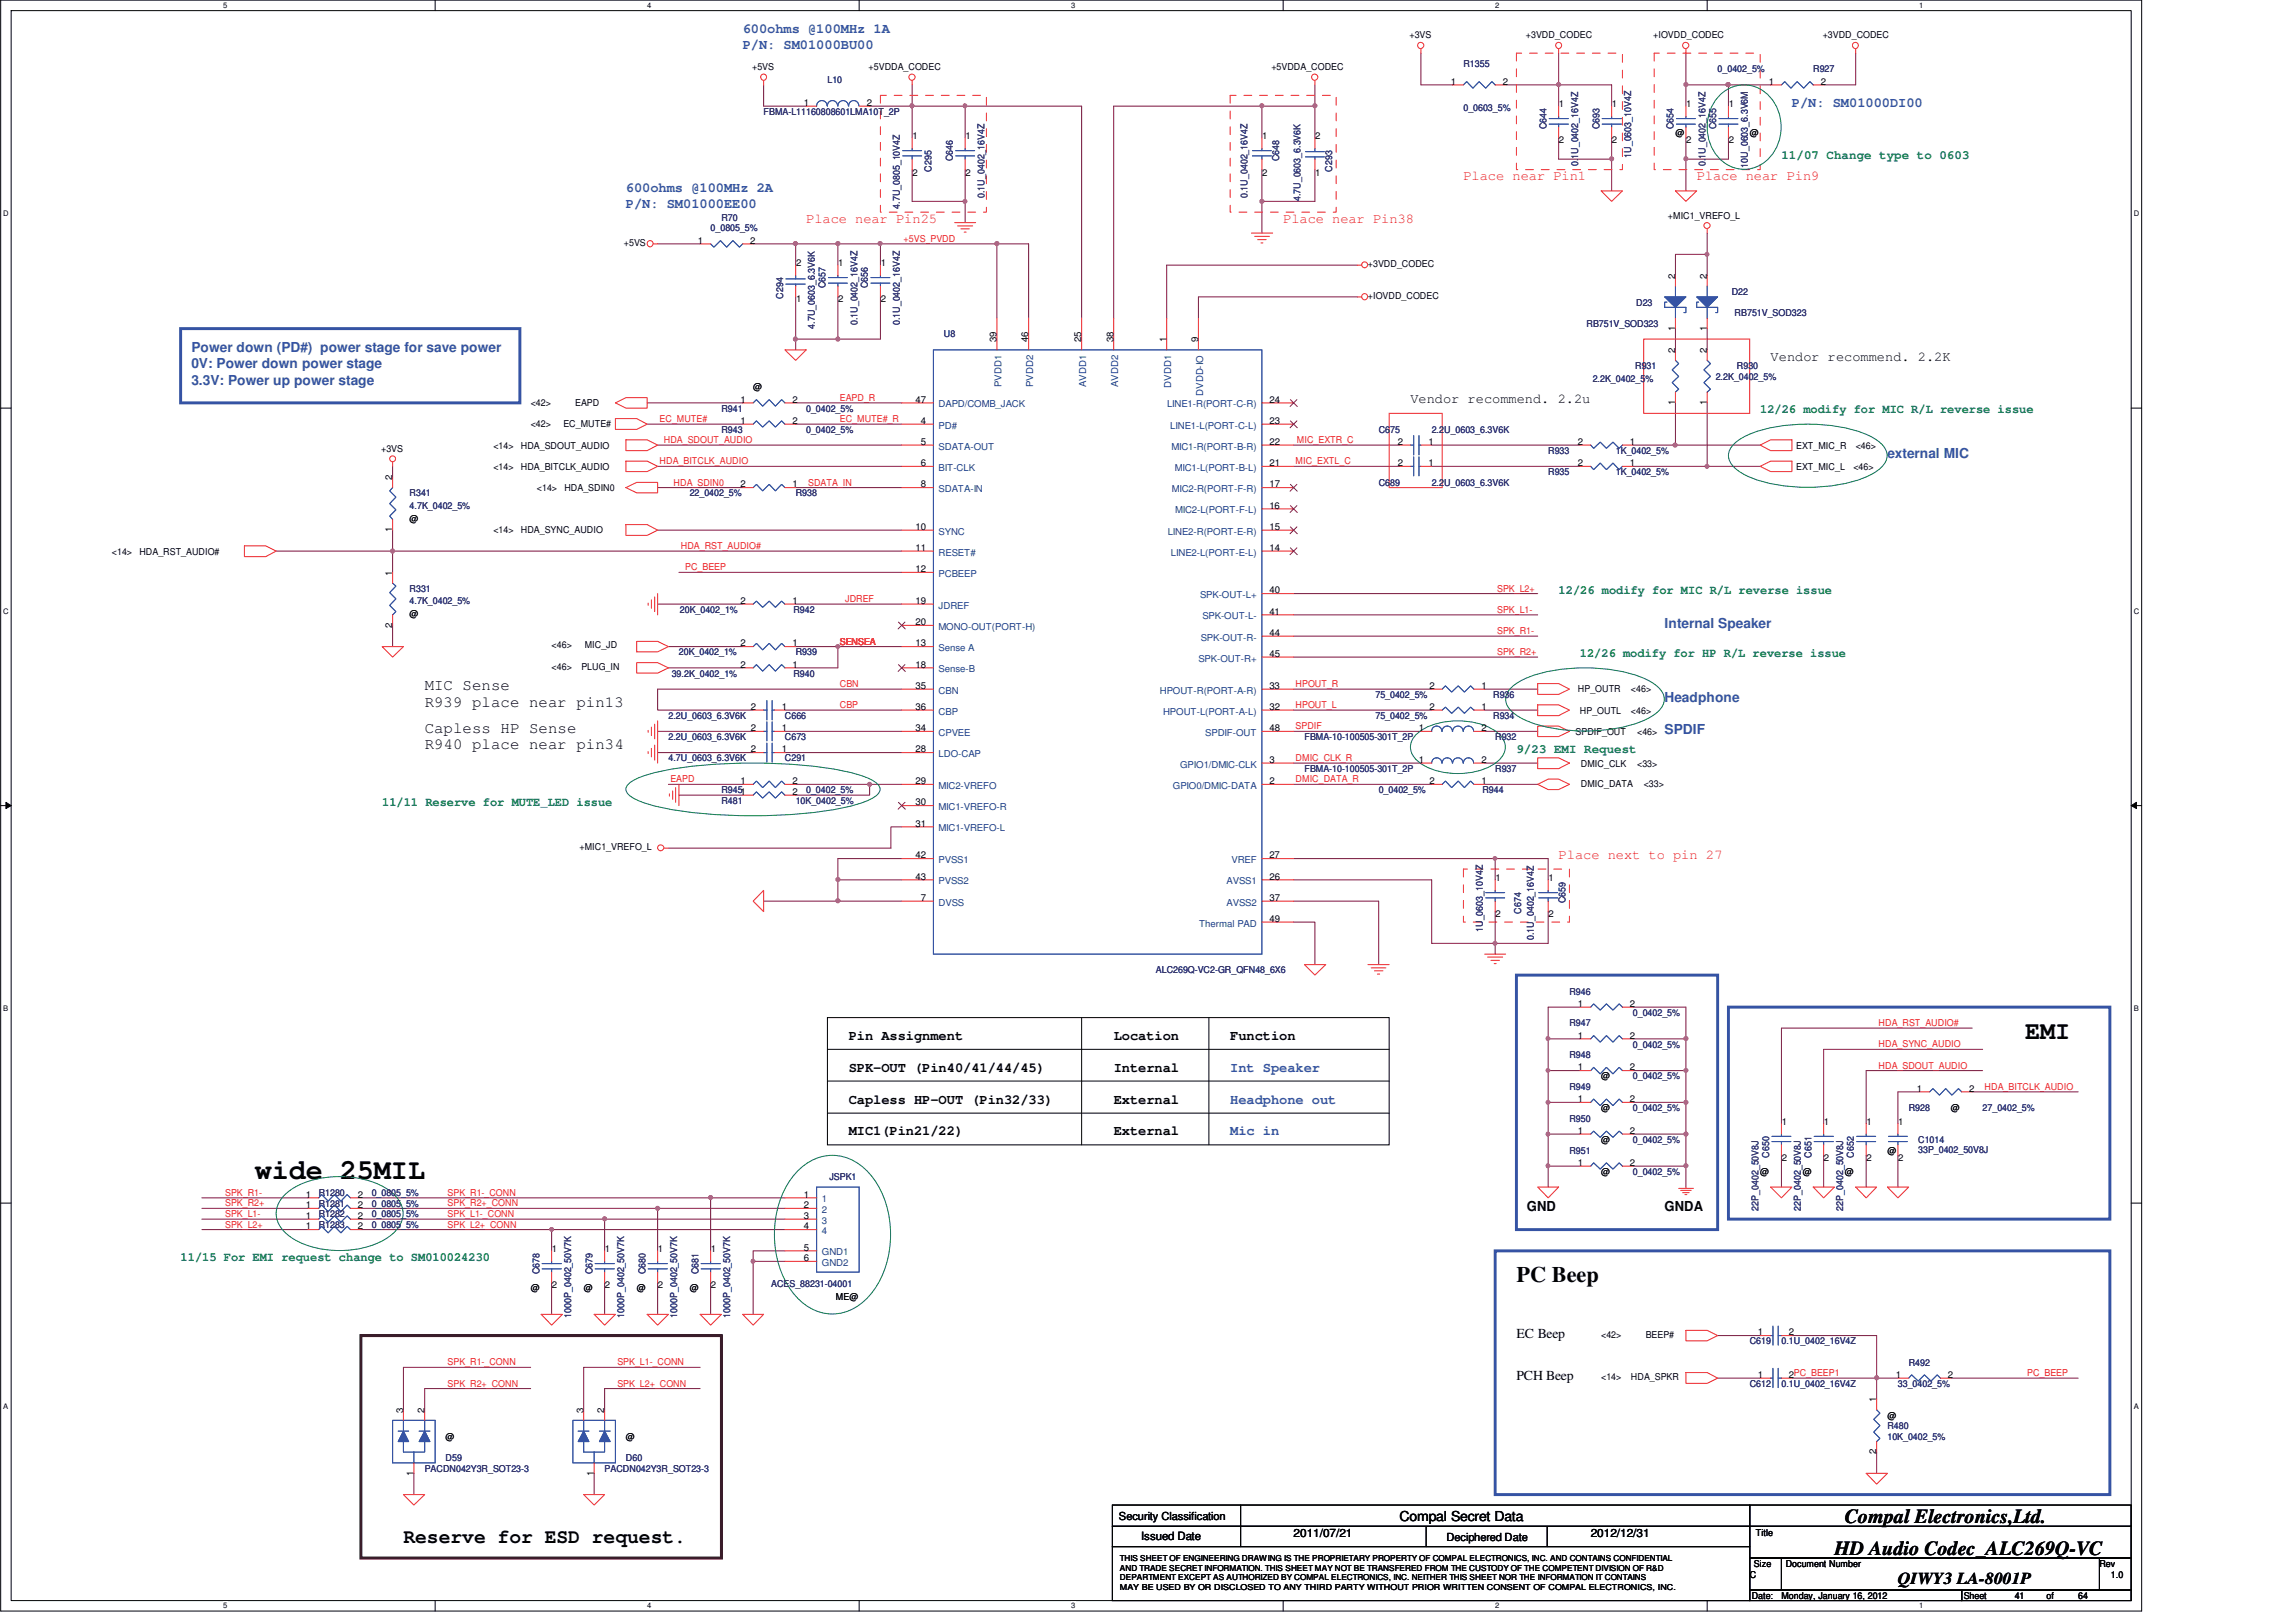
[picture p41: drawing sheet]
<svg xmlns="http://www.w3.org/2000/svg" width="297mm" height="210mm" viewBox="0 0 297 210" stroke-linecap="round" stroke-linejoin="round" font-family="sans-serif">
<defs><g id="words">
<text font-size="3.7" fill="#010202" x="33" y="152.5">wide 25MIL</text>
<text font-size="3.3" fill="#010202" x="262" y="134.4">EMI</text>
<text font-size="2.9" fill="#010202" x="196.2" y="165.8">PC Beep</text>
<g font-size="2.6" fill="#010202">
<text x="238.7" y="197">Compal Electronics,Ltd.</text>
<text x="52.2" y="199.6">Reserve for ESD request.</text>
<text x="237.3" y="201.2">HD Audio Codec_ALC269Q-VC</text>
</g>
<text font-size="2.2" fill="#010202" x="245.5" y="205">QIWY3 LA-8001P</text>
<g font-size="2" fill="#010202">
<text x="54.9" y="89.3">MIC Sense</text>
<text x="54.9" y="94.8">Capless HP Sense</text>
<text x="54.9" y="91.4">R939 place near pin13</text>
<text x="54.9" y="96.9">R940 place near pin34</text>
</g>
<g font-size="1.8" fill="#3553a4">
<text x="96.1" y="4.3">600ohms @100MHz 1A</text>
<text x="96.1" y="6.3">P/N: SM01000BU00</text>
<text x="231.8" y="13.9">P/N: SM01000DI00</text>
<text x="81" y="24.8">600ohms @100MHz 2A</text>
<text x="81" y="26.9">P/N: SM01000EE00</text>
<text x="24.8" y="45.5">Power down (PD#) power stage for save power</text>
<text x="24.8" y="47.6">0V: Power down power stage</text>
<text x="24.8" y="49.8">3.3V: Power up power stage</text>
<text x="244.2" y="59.2">external MIC</text>
<text x="215.4" y="81.2">Internal Speaker</text>
<text x="215.4" y="94.9">SPDIF</text>
<text x="215.4" y="90.8">Headphone</text>
<text x="159.1" y="138.7">Int Speaker</text>
<text x="159.1" y="142.8">Headphone out</text>
<text x="159.1" y="146.9">Mic in</text>
</g>
<g font-size="1.8" fill="#ed2024">
<text x="189.3" y="23.3">Place near Pin1</text>
<text x="219.5" y="23.3">Place near Pin9</text>
<text x="104.3" y="28.8">Place near Pin25</text>
<text x="166" y="28.8">Place near Pin38</text>
<text x="201.6" y="111.1">Place next to pin 27</text>
</g>
<g font-size="1.8" fill="#010202">
<text x="229.1" y="46.7">Vendor recommend. 2.2K</text>
<text x="182.5" y="52.1">Vendor recommend. 2.2u</text>
<text x="109.8" y="134.5">Pin Assignment</text>
<text x="144.1" y="134.5">Location</text>
<text x="159.1" y="134.5">Function</text>
<text x="109.8" y="138.7">SPK-OUT (Pin40/41/44/45)</text>
<text x="109.8" y="142.8">Capless HP-OUT (Pin32/33)</text>
<text x="144.1" y="138.7">Internal</text>
<text x="144.1" y="142.8">External</text>
<text x="109.8" y="146.9">MIC1(Pin21/22)</text>
<text x="144.1" y="146.9">External</text>
<text x="197.5" y="156.6">GND</text>
<text x="215.4" y="156.6">GNDA</text>
<text x="196.2" y="173.1">EC Beep</text>
<text x="196.2" y="178.5">PCH Beep</text>
<text x="181.1" y="196.8">Compal Secret Data</text>
</g>
<g font-size="1.6" fill="#058040">
<text x="230.5" y="20.5">11/07 Change type to 0603</text>
<text x="227.7" y="53.5">12/26 modify for MIC R/L reverse issue</text>
<text x="201.6" y="76.8">12/26 modify for MIC R/L reverse issue</text>
<text x="204.4" y="85">12/26 modify for HP R/L reverse issue</text>
<text x="196.2" y="97.4">9/23 EMI Request</text>
<text x="49.4" y="104.2">11/11 Reserve for MUTE_LED issue</text>
<text x="23.4" y="163.2">11/15 For EMI request change to SM010024230</text>
</g>
<g font-size="1.5" fill="#010202">
<text x="147.6" y="199.3">Issued Date</text>
<text x="167.4" y="198.8">2011/07/21</text>
<text x="205.8" y="198.8">2012/12/31</text>
</g>
<g font-size="1.4" fill="#010202">
<text x="144.8" y="196.6">Security Classification</text>
<text x="187.1" y="199.4">Deciphered Date</text>
</g>
<g font-size="1.2" fill="#010202">
<text x="182.3" y="5">+3VS</text>
<text x="197.4" y="5">+3VDD_CODEC</text>
<text x="213.9" y="5">+IOVDD_CODEC</text>
<text x="235.8" y="5">+3VDD_CODEC</text>
<text x="97.3" y="9.1">+5VS</text>
<text x="112.4" y="9.1">+5VDDA_CODEC</text>
<text x="164.5" y="9.1">+5VDDA_CODEC</text>
<text x="187.7" y="10.9">1</text>
<text x="194.4" y="10.9">2</text>
<text x="228.8" y="10.9">1</text>
<text x="235.5" y="10.9">2</text>
<text x="104" y="13.7">1</text>
<text x="112.1" y="13.7">2</text>
<text x="118.1" y="18">1</text>
<text x="124.9" y="18">1</text>
<text x="163.3" y="18">1</text>
<text x="170.2" y="18">2</text>
<text x="201.7" y="13.9">1</text>
<text x="208.5" y="13.9">1</text>
<text x="216.8" y="17.6">@</text>
<text x="218.2" y="13.9">1</text>
<text x="223.7" y="13.9">1</text>
<text x="226.4" y="17.6">@</text>
<text x="118.1" y="22.7">2</text>
<text x="124.9" y="22.7">2</text>
<text x="163.3" y="22.7">2</text>
<text x="170.2" y="22.7">1</text>
<text x="201.7" y="18.6">2</text>
<text x="208.5" y="18.6">2</text>
<text x="218.2" y="18.6">2</text>
<text x="223.7" y="18.6">2</text>
<text x="215.8" y="28.3">+MIC1_VREFO_L</text>
<text x="80.7" y="31.9">+5VS</text>
<text x="90.3" y="31.5">1</text>
<text x="97.1" y="31.5">2</text>
<text x="103" y="34.4">2</text>
<text x="108.4" y="34.4">1</text>
<text x="113.9" y="34.4">1</text>
<text x="177" y="34.6">+3VDD_CODEC</text>
<text x="103" y="39.1">1</text>
<text x="108.4" y="39.1">2</text>
<text x="113.9" y="39.1">2</text>
<text x="177" y="38.7">+IOVDD_CODEC</text>
<text x="216.7" y="36" transform="rotate(-90 216.7 36)">2</text>
<text x="220.8" y="36" transform="rotate(-90 220.8 36)">2</text>
<text x="128.9" y="44.3" transform="rotate(-90 128.9 44.3)">39</text>
<text x="133" y="44.3" transform="rotate(-90 133 44.3)">46</text>
<text x="139.9" y="44.3" transform="rotate(-90 139.9 44.3)">25</text>
<text x="144" y="44.3" transform="rotate(-90 144 44.3)">38</text>
<text x="150.9" y="44.3" transform="rotate(-90 150.9 44.3)">1</text>
<text x="155" y="44.3" transform="rotate(-90 155 44.3)">9</text>
<text x="216.7" y="45.6" transform="rotate(-90 216.7 45.6)">2</text>
<text x="216.7" y="42.8" transform="rotate(-90 216.7 42.8)">1</text>
<text x="220.8" y="45.6" transform="rotate(-90 220.8 45.6)">2</text>
<text x="220.8" y="42.8" transform="rotate(-90 220.8 42.8)">1</text>
<text x="68.7" y="52.6">&lt;42&gt;</text>
<text x="74.4" y="52.6">EAPD</text>
<text x="95.8" y="52.1">1</text>
<text x="97.4" y="50.5">@</text>
<text x="102.5" y="52.1">2</text>
<text x="118.4" y="52.1">47</text>
<text x="164.2" y="52.1">24</text>
<text x="216.7" y="52.4" transform="rotate(-90 216.7 52.4)">1</text>
<text x="220.8" y="52.4" transform="rotate(-90 220.8 52.4)">1</text>
<text x="49.3" y="58.5">+3VS</text>
<text x="63.8" y="58.1">&lt;14&gt;</text>
<text x="67.4" y="58.1">HDA_SDOUT_AUDIO</text>
<text x="68.7" y="55.3">&lt;42&gt;</text>
<text x="72.9" y="55.3">EC_MUTE#</text>
<text x="95.8" y="54.8">1</text>
<text x="102.5" y="54.8">2</text>
<text x="119.1" y="54.8">4</text>
<text x="119.1" y="57.5">5</text>
<text x="164.2" y="54.8">23</text>
<text x="164.2" y="57.5">22</text>
<text x="180.8" y="57.5">2</text>
<text x="184.8" y="57.5">1</text>
<text x="204.1" y="57.5">2</text>
<text x="210.9" y="57.5">1</text>
<text x="232.4" y="58.1">EXT_MIC_R</text>
<text x="240.1" y="58.1">&lt;46&gt;</text>
<text x="50.8" y="62.1" transform="rotate(-90 50.8 62.1)">2</text>
<text x="63.8" y="60.8">&lt;14&gt;</text>
<text x="67.4" y="60.8">HDA_BITCLK_AUDIO</text>
<text x="69.5" y="63.6">&lt;14&gt;</text>
<text x="73" y="63.6">HDA_SDIN0</text>
<text x="95.8" y="63">2</text>
<text x="102.5" y="63">1</text>
<text x="119.1" y="60.3">6</text>
<text x="119.1" y="63">8</text>
<text x="164.2" y="65.8">16</text>
<text x="164.2" y="60.3">21</text>
<text x="164.2" y="63">17</text>
<text x="180.8" y="60.3">2</text>
<text x="184.8" y="60.3">1</text>
<text x="204.1" y="60.3">2</text>
<text x="210.9" y="60.3">1</text>
<text x="232.4" y="60.8">EXT_MIC_L</text>
<text x="239.8" y="60.8">&lt;46&gt;</text>
<text x="14.5" y="71.8">&lt;14&gt;</text>
<text x="18" y="71.8">HDA_RST_AUDIO#</text>
<text x="50.8" y="68.8" transform="rotate(-90 50.8 68.8)">1</text>
<text x="53" y="67.5">@</text>
<text x="63.8" y="69">&lt;14&gt;</text>
<text x="67.4" y="69">HDA_SYNC_AUDIO</text>
<text x="118.4" y="68.5">10</text>
<text x="118.4" y="71.3">11</text>
<text x="164.2" y="71.3">14</text>
<text x="164.2" y="68.5">15</text>
<text x="50.8" y="74.5" transform="rotate(-90 50.8 74.5)">1</text>
<text x="118.4" y="74">12</text>
<text x="164.2" y="76.8">40</text>
<text x="50.8" y="81.2" transform="rotate(-90 50.8 81.2)">2</text>
<text x="53" y="79.8">@</text>
<text x="71.4" y="83.8">&lt;46&gt;</text>
<text x="75.6" y="83.8">MIC_JD</text>
<text x="95.8" y="83.6">2</text>
<text x="95.8" y="78.1">2</text>
<text x="102.5" y="83.6">1</text>
<text x="102.5" y="78.1">1</text>
<text x="118.4" y="83.6">13</text>
<text x="118.4" y="78.1">19</text>
<text x="118.4" y="80.9">20</text>
<text x="164.2" y="79.5">41</text>
<text x="164.2" y="82.3">44</text>
<text x="71.4" y="86.7">&lt;46&gt;</text>
<text x="75.2" y="86.7">PLUG_IN</text>
<text x="95.8" y="86.4">2</text>
<text x="102.5" y="86.4">1</text>
<text x="118.4" y="86.4">18</text>
<text x="118.4" y="89.1">35</text>
<text x="164.2" y="89.1">33</text>
<text x="164.2" y="85">45</text>
<text x="184.9" y="89.1">2</text>
<text x="191.7" y="89.1">1</text>
<text x="204.1" y="89.6">HP_OUTR</text>
<text x="211" y="89.6">&lt;46&gt;</text>
<text x="97.1" y="94.6">2</text>
<text x="97.1" y="91.8">2</text>
<text x="101.2" y="94.6">1</text>
<text x="101.2" y="91.8">1</text>
<text x="118.4" y="94.6">34</text>
<text x="118.4" y="91.8">36</text>
<text x="164.2" y="94.6">48</text>
<text x="164.2" y="91.8">32</text>
<text x="183.6" y="94.6">1</text>
<text x="184.9" y="91.8">2</text>
<text x="191.7" y="91.8">1</text>
<text x="191.7" y="94.6">2</text>
<text x="203.8" y="95.1">SPDIF_OUT</text>
<text x="204.4" y="92.3">HP_OUTL</text>
<text x="211" y="92.3">&lt;46&gt;</text>
<text x="211.8" y="95.1">&lt;46&gt;</text>
<text x="95.8" y="101.4">1</text>
<text x="97.1" y="97.3">2</text>
<text x="101.2" y="97.3">1</text>
<text x="102.5" y="101.4">2</text>
<text x="118.4" y="97.3">28</text>
<text x="118.4" y="101.4">29</text>
<text x="164.2" y="101.4">2</text>
<text x="164.2" y="98.7">3</text>
<text x="183.6" y="98.7">1</text>
<text x="184.9" y="101.4">2</text>
<text x="191.7" y="101.4">1</text>
<text x="191.7" y="98.7">2</text>
<text x="204.5" y="101.8">DMIC_DATA</text>
<text x="204.5" y="99.2">DMIC_CLK</text>
<text x="211.8" y="99.2">&lt;33&gt;</text>
<text x="212.7" y="101.8">&lt;33&gt;</text>
<text x="102.5" y="102.8">2</text>
<text x="118.4" y="104.2">30</text>
<text x="118.4" y="106.9">31</text>
<text x="75" y="110">+MIC1_VREFO_L</text>
<text x="118.4" y="111">42</text>
<text x="118.4" y="113.8">43</text>
<text x="164.2" y="111">27</text>
<text x="164.2" y="113.8">26</text>
<text x="193.5" y="114">1</text>
<text x="200.3" y="114">1</text>
<text x="119.1" y="116.5">7</text>
<text x="164.2" y="116.5">37</text>
<text x="164.2" y="119.3">49</text>
<text x="193.5" y="118.7">2</text>
<text x="200.3" y="118.7">2</text>
<text x="204.1" y="130.3">1</text>
<text x="210.9" y="130.3">2</text>
<text x="204.1" y="134.4">1</text>
<text x="210.9" y="134.4">2</text>
<text x="204.1" y="142.6">1</text>
<text x="204.1" y="138.5">1</text>
<text x="207.1" y="143.8">@</text>
<text x="207.1" y="139.7">@</text>
<text x="210.9" y="142.6">2</text>
<text x="210.9" y="138.5">2</text>
<text x="248" y="141.2">1</text>
<text x="252.4" y="143.8">@</text>
<text x="254.8" y="141.2">2</text>
<text x="204.1" y="146.7">1</text>
<text x="207.1" y="147.9">@</text>
<text x="210.9" y="146.7">2</text>
<text x="230.5" y="145.5">1</text>
<text x="236" y="145.5">1</text>
<text x="241.5" y="145.5">1</text>
<text x="244.2" y="149.3">@</text>
<text x="245.6" y="145.5">1</text>
<text x="39.6" y="154.9">1</text>
<text x="46.3" y="154.9">2</text>
<text x="104" y="154.9">1</text>
<text x="204.1" y="150.8">1</text>
<text x="207.1" y="152">@</text>
<text x="210.9" y="150.8">2</text>
<text x="227.7" y="152">@</text>
<text x="230.5" y="150.2">2</text>
<text x="233.2" y="152">@</text>
<text x="236" y="150.2">2</text>
<text x="238.7" y="152">@</text>
<text x="241.5" y="150.2">2</text>
<text x="245.6" y="150.2">2</text>
<text x="39.6" y="159">1</text>
<text x="39.6" y="156.3">1</text>
<text x="39.6" y="157.7">1</text>
<text x="46.3" y="159">2</text>
<text x="46.3" y="156.3">2</text>
<text x="46.3" y="157.7">2</text>
<text x="71.4" y="162">1</text>
<text x="78.3" y="162">1</text>
<text x="85.1" y="162">1</text>
<text x="92" y="162">1</text>
<text x="104" y="156.3">2</text>
<text x="104" y="157.7">3</text>
<text x="104" y="159">4</text>
<text x="104" y="161.8">5</text>
<text x="68.7" y="167.1">@</text>
<text x="71.4" y="166.7">2</text>
<text x="75.5" y="167.1">@</text>
<text x="78.3" y="166.7">2</text>
<text x="82.4" y="167.1">@</text>
<text x="85.1" y="166.7">2</text>
<text x="89.2" y="167.1">@</text>
<text x="92" y="166.7">2</text>
<text x="104" y="163.1">6</text>
<text x="108.1" y="168.2">ME@</text>
<text x="207.1" y="173.1">&lt;42&gt;</text>
<text x="212.9" y="173.1">BEEP#</text>
<text x="227.4" y="172.8">1</text>
<text x="231.4" y="172.8">2</text>
<text x="207.1" y="178.6">&lt;14&gt;</text>
<text x="211" y="178.6">HDA_SPKR</text>
<text x="227.4" y="178.3">1</text>
<text x="231.4" y="178.3">2PC_BEEP1</text>
<text x="245.3" y="178.3">1</text>
<text x="252" y="178.3">2</text>
<text x="52.1" y="182.8" transform="rotate(-90 52.1 182.8)">3</text>
<text x="54.9" y="182.8" transform="rotate(-90 54.9 182.8)">2</text>
<text x="75.5" y="182.8" transform="rotate(-90 75.5 182.8)">3</text>
<text x="78.2" y="182.8" transform="rotate(-90 78.2 182.8)">2</text>
<text x="242.7" y="181.4" transform="rotate(-90 242.7 181.4)">1</text>
<text x="244.2" y="183.5">@</text>
<text x="53.5" y="190.9" transform="rotate(-90 53.5 190.9)">1</text>
<text x="57.7" y="186.3">@</text>
<text x="76.8" y="190.9" transform="rotate(-90 76.8 190.9)">1</text>
<text x="81" y="186.3">@</text>
<text x="242.7" y="188.2" transform="rotate(-90 242.7 188.2)">2</text>
<text x="226.9" y="202.7">Size</text>
<text x="227.2" y="198.7">Title</text>
<text x="231" y="202.7">Document Number</text>
<text x="271.6" y="202.7">Rev</text>
<text x="226.4" y="204.1">C</text>
<text x="226.6" y="206.9">Date:</text>
<text x="230.5" y="206.9">Monday, January 16, 2012</text>
<text x="254" y="206.9">Sheet</text>
<text x="260.6" y="206.9">41</text>
<text x="264.8" y="206.9">of</text>
<text x="268.9" y="206.9">64</text>
<text x="273.1" y="204.1">1.0</text>
</g>
<g font-size="1.2" fill="#282972">
<text x="107" y="10.7">L10</text>
<text x="189.3" y="8.7">R1355</text>
<text x="222.2" y="9.4">0_0402_5%</text>
<text x="234.6" y="9.4">R927</text>
<text x="98.8" y="14.9">FBMA-L11160808601LMA10T_2P</text>
<text x="189.3" y="14.3">0_0603_5%</text>
<text x="200.1" y="16.7" transform="rotate(-90 200.1 16.7)">C644</text>
<text x="206.9" y="16.7" transform="rotate(-90 206.9 16.7)">C693</text>
<text x="216.5" y="16.7" transform="rotate(-90 216.5 16.7)">C654</text>
<text x="222" y="16.7" transform="rotate(-90 222 16.7)">C655</text>
<text x="120.5" y="22.2" transform="rotate(-90 120.5 22.2)">C295</text>
<text x="123.3" y="20.8" transform="rotate(-90 123.3 20.8)">C646</text>
<text x="165.5" y="20.8" transform="rotate(-90 165.5 20.8)">C648</text>
<text x="172.4" y="22.2" transform="rotate(-90 172.4 22.2)">C293</text>
<text x="204.2" y="21.5" transform="rotate(-90 204.2 21.5)">0.1U_0402_16V4Z</text>
<text x="211" y="20.4" transform="rotate(-90 211 20.4)">1U_0603_10V4Z</text>
<text x="220.7" y="21.5" transform="rotate(-90 220.7 21.5)">0.1U_0402_16V4Z</text>
<text x="226.1" y="21.7" transform="rotate(-90 226.1 21.7)">10U_0603_6.3V6M</text>
<text x="91.9" y="29.9">0_0805_5%</text>
<text x="93.3" y="28.6">R70</text>
<text x="116.4" y="27" transform="rotate(-90 116.4 27)">4.7U_0805_10V4Z</text>
<text x="127.4" y="25.6" transform="rotate(-90 127.4 25.6)">0.1U_0402_16V4Z</text>
<text x="161.4" y="25.6" transform="rotate(-90 161.4 25.6)">0.1U_0402_16V4Z</text>
<text x="168.3" y="26.1" transform="rotate(-90 168.3 26.1)">4.7U_0603_6.3V6K</text>
<text x="101.3" y="38.7" transform="rotate(-90 101.3 38.7)">C294</text>
<text x="106.8" y="37.3" transform="rotate(-90 106.8 37.3)">C657</text>
<text x="112.3" y="37.3" transform="rotate(-90 112.3 37.3)">C656</text>
<text x="211.7" y="39.6">D23</text>
<text x="224" y="38.2">D22</text>
<text x="224.4" y="40.9">RB751V_SOD323</text>
<text x="105.4" y="42.5" transform="rotate(-90 105.4 42.5)">4.7U_0603_6.3V6K</text>
<text x="110.9" y="42.1" transform="rotate(-90 110.9 42.1)">0.1U_0402_16V4Z</text>
<text x="116.4" y="42.1" transform="rotate(-90 116.4 42.1)">0.1U_0402_16V4Z</text>
<text x="122.1" y="43.7">U8</text>
<text x="205.2" y="42.3">RB751V_SOD323</text>
<text x="211.6" y="47.8">R931</text>
<text x="224.7" y="47.8">R930</text>
<text x="93.3" y="53.3">R941</text>
<text x="104.3" y="53.3">0_0402_5%</text>
<text x="206" y="49.4">2.2K_0402_5%</text>
<text x="222" y="49.2">2.2K_0402_5%</text>
<text x="93.3" y="56">R943</text>
<text x="104.3" y="56">0_0402_5%</text>
<text x="178.4" y="56">C675</text>
<text x="185.2" y="56">2.2U_0603_6.3V6K</text>
<text x="200.3" y="58.7">R933</text>
<text x="209.1" y="58.7">1K_0402_5%</text>
<text x="53" y="64.2">R341</text>
<text x="53" y="65.9">4.7K_0402_5%</text>
<text x="89.2" y="64.2">22_0402_5%</text>
<text x="102.9" y="64.2">R938</text>
<text x="178.4" y="62.9">C689</text>
<text x="185.2" y="62.9">2.2U_0603_6.3V6K</text>
<text x="200.3" y="61.5">R935</text>
<text x="209.1" y="61.5">1K_0402_5%</text>
<text x="53" y="76.6">R331</text>
<text x="53" y="78.2">4.7K_0402_5%</text>
<text x="88" y="79.3">20K_0402_1%</text>
<text x="102.6" y="79.3">R942</text>
<text x="86.9" y="87.6">39.2K_0402_1%</text>
<text x="87.8" y="84.8">20K_0402_1%</text>
<text x="102.6" y="87.6">R940</text>
<text x="102.9" y="84.8">R939</text>
<text x="86.5" y="95.8">2.2U_0603_6.3V6K</text>
<text x="86.5" y="93">2.2U_0603_6.3V6K</text>
<text x="101.5" y="95.8">C673</text>
<text x="101.5" y="93">C666</text>
<text x="168.8" y="95.8">FBMA-10-100505-301T_2P</text>
<text x="177.9" y="93">75_0402_5%</text>
<text x="177.9" y="90.3">75_0402_5%</text>
<text x="193.2" y="93">R934</text>
<text x="193.2" y="90.3">R936</text>
<text x="193.4" y="95.8">R932</text>
<text x="86.5" y="98.5">4.7U_0603_6.3V6K</text>
<text x="101.5" y="98.5">C291</text>
<text x="168.8" y="99.9">FBMA-10-100505-301T_2P</text>
<text x="193.4" y="99.9">R937</text>
<text x="93.3" y="102.6">R9451</text>
<text x="93.3" y="104">R481</text>
<text x="102.9" y="104">10K_0402_5%</text>
<text x="104.3" y="102.6">0_0402_5%</text>
<text x="178.4" y="102.6">0_0402_5%</text>
<text x="191.8" y="102.6">R944</text>
<text x="196.8" y="118.2" transform="rotate(-90 196.8 118.2)">C674</text>
<text x="202.5" y="116.8" transform="rotate(-90 202.5 116.8)">C659</text>
<text x="149.5" y="125.9">ALC269Q-VC2-GR_QFN48_6X6</text>
<text x="191.8" y="120.6" transform="rotate(-90 191.8 120.6)">1U_0603_10V4Z</text>
<text x="198.4" y="121.6" transform="rotate(-90 198.4 121.6)">0.1U_0402_16V4Z</text>
<text x="203" y="128.7">R946</text>
<text x="211.3" y="131.4">0_0402_5%</text>
<text x="203" y="136.9">R948</text>
<text x="203" y="132.8">R947</text>
<text x="211.3" y="135.6">0_0402_5%</text>
<text x="203" y="141">R949</text>
<text x="211.3" y="143.8">0_0402_5%</text>
<text x="211.3" y="139.7">0_0402_5%</text>
<text x="246.9" y="143.8">R928</text>
<text x="256.5" y="143.8">27_0402_5%</text>
<text x="203" y="145.2">R950</text>
<text x="203" y="149.3">R951</text>
<text x="211.3" y="147.9">0_0402_5%</text>
<text x="228.9" y="149.8" transform="rotate(-90 228.9 149.8)">C650</text>
<text x="234.4" y="149.8" transform="rotate(-90 234.4 149.8)">C651</text>
<text x="239.8" y="149.8" transform="rotate(-90 239.8 149.8)">C652</text>
<text x="248.2" y="147.9">C1014</text>
<text x="248.2" y="149.1">33P_0402_50V8J</text>
<text x="41.2" y="154.7">R1280</text>
<text x="48.1" y="154.7">0_0805_5%</text>
<text x="107.3" y="152.7">JSPK1</text>
<text x="211.3" y="152">0_0402_5%</text>
<text x="41.2" y="158.9">R1283</text>
<text x="41.2" y="156.1">R1281</text>
<text x="41.2" y="157.5">R1282</text>
<text x="48.1" y="158.9">0_0805_5%</text>
<text x="48.1" y="156.1">0_0805_5%</text>
<text x="48.1" y="157.5">0_0805_5%</text>
<text x="227.5" y="156.6" transform="rotate(-90 227.5 156.6)">22P_0402_50V8J</text>
<text x="233" y="156.6" transform="rotate(-90 233 156.6)">22P_0402_50V8J</text>
<text x="238.5" y="156.6" transform="rotate(-90 238.5 156.6)">22P_0402_50V8J</text>
<text x="69.8" y="164.8" transform="rotate(-90 69.8 164.8)">C678</text>
<text x="76.7" y="164.8" transform="rotate(-90 76.7 164.8)">C679</text>
<text x="83.5" y="164.8" transform="rotate(-90 83.5 164.8)">C680</text>
<text x="90.4" y="164.8" transform="rotate(-90 90.4 164.8)">C681</text>
<text x="99.8" y="166.5">ACES_88231-04001</text>
<text x="73.9" y="170.5" transform="rotate(-90 73.9 170.5)">1000P_0402_50V7K</text>
<text x="80.8" y="170.5" transform="rotate(-90 80.8 170.5)">1000P_0402_50V7K</text>
<text x="87.6" y="170.5" transform="rotate(-90 87.6 170.5)">1000P_0402_50V7K</text>
<text x="94.5" y="170.5" transform="rotate(-90 94.5 170.5)">1000P_0402_50V7K</text>
<text x="226.4" y="173.9">C619</text>
<text x="230.5" y="173.9">0.1U_0402_16V4Z</text>
<text x="226.4" y="179.4">C612</text>
<text x="230.5" y="179.4">0.1U_0402_16V4Z</text>
<text x="245.5" y="179.4">33_0402_5%</text>
<text x="246.9" y="176.7">R492</text>
<text x="244.2" y="184.9">R480</text>
<text x="54.9" y="190.4">PACDN042Y3R_SOT23-3</text>
<text x="57.7" y="189">D59</text>
<text x="78.2" y="190.4">PACDN042Y3R_SOT23-3</text>
<text x="81" y="189">D60</text>
<text x="244.2" y="186.3">10K_0402_5%</text>
</g>
<g font-size="1.2" fill="#ed2024">
<text x="116.9" y="31.3">+5VS_PVDD</text>
<text x="108.7" y="51.9">EAPD_R</text>
<text x="85.3" y="54.6">EC_MUTE#</text>
<text x="85.9" y="57.3">HDA_SDOUT_AUDIO</text>
<text x="108.7" y="54.6">EC_MUTE#_R</text>
<text x="167.8" y="57.3">MIC_EXTR_C</text>
<text x="85.3" y="60.1">HDA_BITCLK_AUDIO</text>
<text x="87.2" y="62.8">HDA_SDIN0</text>
<text x="104.5" y="62.8">SDATA_IN</text>
<text x="167.6" y="60.1">MIC_EXTL_C</text>
<text x="88.1" y="71">HDA_RST_AUDIO#</text>
<text x="88.6" y="73.8">PC_BEEP</text>
<text x="109.3" y="77.9">JDREF</text>
<text x="193.7" y="76.5">SPK_L2+</text>
<text x="108.7" y="83.4">SENSEA</text>
<text x="193.7" y="79.3">SPK_L1-</text>
<text x="193.7" y="82">SPK_R1-</text>
<text x="108.7" y="88.9">CBN</text>
<text x="167.6" y="88.9">HPOUT_R</text>
<text x="193.7" y="84.8">SPK_R2+</text>
<text x="108.7" y="91.6">CBP</text>
<text x="167.6" y="94.4">SPDIF</text>
<text x="167.6" y="91.6">HPOUT_L</text>
<text x="86.7" y="101.2">EAPD</text>
<text x="167.6" y="98.5">DMIC_CLK_R</text>
<text x="167.6" y="101.2">DMIC_DATA_R</text>
<text x="243" y="135.5">HDA_SYNC_AUDIO</text>
<text x="243" y="132.8">HDA_RST_AUDIO#</text>
<text x="243" y="138.3">HDA_SDOUT_AUDIO</text>
<text x="256.8" y="141">HDA_BITCLK_AUDIO</text>
<text x="29.1" y="154.7">SPK_R1-</text>
<text x="57.9" y="154.7">SPK_R1-_CONN</text>
<text x="29.1" y="158.8">SPK_L2+</text>
<text x="29.1" y="156.1">SPK_R2+</text>
<text x="29.1" y="157.5">SPK_L1-</text>
<text x="57.9" y="156.1">SPK_R2+_CONN</text>
<text x="57.9" y="157.5">SPK_L1-_CONN</text>
<text x="57.9" y="158.8">SPK_L2+_CONN</text>
<text x="57.9" y="179.4">SPK_R2+_CONN</text>
<text x="57.9" y="176.6">SPK_R1-_CONN</text>
<text x="79.9" y="179.4">SPK_L2+_CONN</text>
<text x="79.9" y="176.6">SPK_L1-_CONN</text>
<text x="262.3" y="178">PC_BEEP</text>
</g>
<g font-size="1.2" fill="#1b437d">
<text x="121.4" y="52.7">DAPD/COMB_JACK</text>
<text x="129.6" y="50.1" transform="rotate(-90 129.6 50.1)">PVDD1</text>
<text x="133.7" y="50.1" transform="rotate(-90 133.7 50.1)">PVDD2</text>
<text x="140.5" y="50.1" transform="rotate(-90 140.5 50.1)">AVDD1</text>
<text x="144.7" y="50.1" transform="rotate(-90 144.7 50.1)">AVDD2</text>
<text x="151" y="52.7">LINE1-R(PORT-C-R)</text>
<text x="151.5" y="50.1" transform="rotate(-90 151.5 50.1)">DVDD1</text>
<text x="155.6" y="51.2" transform="rotate(-90 155.6 51.2)">DVDD-IO</text>
<text x="121.4" y="55.5">PD#</text>
<text x="121.4" y="58.2">SDATA-OUT</text>
<text x="151.4" y="55.5">LINE1-L(PORT-C-L)</text>
<text x="151.6" y="58.2">MIC1-R(PORT-B-R)</text>
<text x="121.4" y="60.9">BIT-CLK</text>
<text x="121.4" y="63.7">SDATA-IN</text>
<text x="151.6" y="63.7">MIC2-R(PORT-F-R)</text>
<text x="152" y="60.9">MIC1-L(PORT-B-L)</text>
<text x="121.4" y="69.2">SYNC</text>
<text x="121.4" y="71.9">RESET#</text>
<text x="151.1" y="69.2">LINE2-R(PORT-E-R)</text>
<text x="151.5" y="71.9">LINE2-L(PORT-E-L)</text>
<text x="152" y="66.4">MIC2-L(PORT-F-L)</text>
<text x="121.4" y="74.6">PCBEEP</text>
<text x="155.3" y="77.4">SPK-OUT-L+</text>
<text x="121.4" y="78.7">JDREF</text>
<text x="121.4" y="81.5">MONO-OUT(PORT-H)</text>
<text x="155.3" y="82.9">SPK-OUT-R-</text>
<text x="155.6" y="80.1">SPK-OUT-L-</text>
<text x="121.4" y="84.3">Sense A</text>
<text x="121.4" y="87">Sense-B</text>
<text x="121.4" y="89.8">CBN</text>
<text x="150.1" y="89.8">HPOUT-R(PORT-A-R)</text>
<text x="155" y="85.6">SPK-OUT-R+</text>
<text x="121.4" y="95.2">CPVEE</text>
<text x="121.4" y="92.5">CBP</text>
<text x="150.5" y="92.5">HPOUT-L(PORT-A-L)</text>
<text x="155.9" y="95.2">SPDIF-OUT</text>
<text x="121.4" y="98">LDO-CAP</text>
<text x="152.7" y="99.3">GPIO1/DMIC-CLK</text>
<text x="121.4" y="102.1">MIC2-VREFO</text>
<text x="121.4" y="104.8">MIC1-VREFO-R</text>
<text x="121.4" y="107.6">MIC1-VREFO-L</text>
<text x="151.7" y="102.1">GPIO0/DMIC-DATA</text>
<text x="121.4" y="111.7">PVSS1</text>
<text x="159.3" y="111.7">VREF</text>
<text x="121.4" y="117.2">DVSS</text>
<text x="121.4" y="114.4">PVSS2</text>
<text x="155.1" y="119.9">Thermal PAD</text>
<text x="158.7" y="114.4">AVSS1</text>
<text x="158.7" y="117.2">AVSS2</text>
<text x="106.3" y="155.6">1</text>
<text x="106.3" y="156.9">2</text>
<text x="106.3" y="158.3">3</text>
<text x="106.3" y="159.7">4</text>
<text x="106.3" y="162.4">GND1</text>
<text x="106.3" y="163.8">GND2</text>
</g>
<g font-size="1.1" fill="#010202">
<text x="144.9" y="202">THIS SHEET OF ENGINEERING DRAWING IS THE PROPRIETARY PROPERTY OF COMPAL ELECTRONICS, INC. AND CONTAINS CONFIDENTIAL</text>
<text x="144.9" y="203.2">AND TRADE SECRET INFORMATION. THIS SHEET MAY NOT BE TRANSFERED FROM THE CUSTODY OF THE COMPETENT DIVISION OF R&amp;D</text>
<text x="144.9" y="204.5">DEPARTMENT EXCEPT AS AUTHORIZED BY COMPAL ELECTRONICS, INC. NEITHER THIS SHEET NOR THE INFORMATION IT CONTAINS</text>
<text x="144.9" y="205.7">MAY BE USED BY OR DISCLOSED TO ANY THIRD PARTY WITHOUT PRIOR WRITTEN CONSENT OF COMPAL ELECTRONICS, INC.</text>
</g>
<g font-size="1" fill="#010202">
<text x="28.9" y="1">5</text>
<text x="83.7" y="1">4</text>
<text x="138.6" y="1">3</text>
<text x="193.4" y="1">2</text>
<text x="248.3" y="1">1</text>
<text x=".4" y="28">D</text>
<text x="276.1" y="28">D</text>
<text x=".4" y="79.4">C</text>
<text x="276.1" y="79.4">C</text>
<text x=".4" y="130.8">B</text>
<text x="276.1" y="130.8">B</text>
<text x=".4" y="182.2">A</text>
<text x="276.1" y="182.2">A</text>
<text x="28.9" y="208.1">5</text>
<text x="83.7" y="208.1">4</text>
<text x="138.6" y="208.1">3</text>
<text x="193.4" y="208.1">2</text>
<text x="248.3" y="208.1">1</text>
</g>
</g></defs>
<path d="M.1 0h277v208.4h-277zM1.4 1.4h274.3v205.7h-274.3z" fill="none" stroke="#010202" stroke-width=".13"/>
<g fill="#fff">
<path d="M28.9 .1h.5v1.1h-.5z"/>
<path d="M28.9 207.2h.5v1.1h-.5z"/>
</g>
<path d="M56.3 0v1.4M56.3 207.1v1.3" fill="none" stroke="#010202" stroke-width=".13"/>
<g fill="#fff">
<path d="M83.7 .1h.6v1.1h-.6z"/>
<path d="M83.7 207.2h.6v1.1h-.6z"/>
</g>
<path d="M111.2 0v1.4M111.2 207.1v1.3" fill="none" stroke="#010202" stroke-width=".13"/>
<g fill="#fff">
<path d="M138.6 .1h.5v1.1h-.5z"/>
<path d="M138.6 207.2h.5v1.1h-.5z"/>
</g>
<path d="M166 0v1.4M166 207.1v1.3" fill="none" stroke="#010202" stroke-width=".13"/>
<g fill="#fff">
<path d="M193.4 .1h.6v1.1h-.6z"/>
<path d="M193.4 207.2h.6v1.1h-.6z"/>
</g>
<path d="M220.9 0v1.4M220.9 207.1v1.3" fill="none" stroke="#010202" stroke-width=".13"/>
<g fill="#fff">
<path d="M248.3 .1h.5v1.1h-.5z"/>
<path d="M248.3 207.2h.5v1.1h-.5z"/>
<path d="M.4 27.1h.7v1.1h-.7z"/>
<path d="M276.1 27.1h.7v1.1h-.7z"/>
<path d="M.4 78.5h.7v1.1h-.7z"/>
<path d="M276.1 78.5h.7v1.1h-.7z"/>
</g>
<path d="M.1 52.8h1.3M275.7 52.8h1.4" fill="none" stroke="#010202" stroke-width=".13"/>
<g fill="#fff">
<path d="M.4 129.9h.7v1.1h-.7z"/>
<path d="M276.1 129.9h.6v1.1h-.6z"/>
</g>
<path d="M.1 104.2h1.3M275.7 104.2h1.4" fill="none" stroke="#010202" stroke-width=".13"/>
<path d="M.8 103.8l.6 .4-.6 .4z" fill="#010202"/>
<path d="M.8 103.8l.6 .4-.6 .4z" fill="none" stroke="#010202" stroke-width=".13"/>
<path d="M275.7 104.2l.7-.4v.8z" fill="#010202"/>
<path d="M275.7 104.2l.7-.4v.8z" fill="none" stroke="#010202" stroke-width=".13"/>
<g fill="#fff">
<path d="M.4 181.3h.7v1.1h-.7z"/>
<path d="M276.1 181.3h.6v1.1h-.6z"/>
</g>
<path d="M.1 155.7h1.3M275.7 155.7h1.4" fill="none" stroke="#010202" stroke-width=".13"/>
<path d="M255.1 133h-24.6v12.4M256.5 135.8h-20.6v9.6M256.5 138.5h-15.1v6.9M200.3 150.9v2.7M218.1 150.9v2.7M230.5 149.5v4.1M235.9 149.5v4.1M241.4 149.5v4.1" fill="none" stroke="#7f1442" stroke-width=".13"/>
<circle cx="218.1" cy="150.8" r=".26" fill="#ba54a0"/>
<circle cx="218.1" cy="150.8" r=".26" fill="none" stroke="#ba54a0" stroke-width=".13"/>
<path d="M201.6 17.8v2.8h6.9v-2.8M208.5 11h-6.9v2.7M240.1 6.9v4.1M200.3 130.3h4.1M211.3 130.3h6.8" fill="none" stroke="#7f1442" stroke-width=".13"/>
<circle cx="201.6" cy="10.9" r=".26" fill="#ba54a0"/>
<circle cx="201.6" cy="10.9" r=".26" fill="none" stroke="#ba54a0" stroke-width=".13"/>
<path d="M183.8 6.9v4.1h4.1M201.6 6.9v4.1M208.5 11v2.7M208.5 20.6v4.1" fill="none" stroke="#7f1442" stroke-width=".13"/>
<circle cx="208.5" cy="20.6" r=".26" fill="#ba54a0"/>
<circle cx="208.5" cy="20.6" r=".26" fill="none" stroke="#ba54a0" stroke-width=".13"/>
<path d="M194.8 11h6.8M218.1 6.9v4.1M223.6 17.8v2.8h-5.5v4.1" fill="none" stroke="#7f1442" stroke-width=".13"/>
<circle cx="218.1" cy="20.6" r=".26" fill="#ba54a0"/>
<circle cx="218.1" cy="20.6" r=".26" fill="none" stroke="#ba54a0" stroke-width=".13"/>
<path d="M218.1 17.8v2.8M223.6 11h-5.5v2.7" fill="none" stroke="#7f1442" stroke-width=".13"/>
<circle cx="223.6" cy="10.9" r=".26" fill="#ba54a0"/>
<circle cx="223.6" cy="10.9" r=".26" fill="none" stroke="#ba54a0" stroke-width=".13"/>
<circle cx="218.1" cy="10.9" r=".26" fill="#ba54a0"/>
<circle cx="218.1" cy="10.9" r=".26" fill="none" stroke="#ba54a0" stroke-width=".13"/>
<path d="M229.1 11h-5.5v2.7M235.9 11h4.2" fill="none" stroke="#7f1442" stroke-width=".13"/>
<circle cx="223.6" cy="10.9" r=".26" fill="#ba54a0"/>
<circle cx="223.6" cy="10.9" r=".26" fill="none" stroke="#ba54a0" stroke-width=".13"/>
<path d="M118 13.7v4.1M50.8 71.3h65.9" fill="none" stroke="#7f1442" stroke-width=".13"/>
<path d="M117.8 13.5l.2-.1 .2 .2-.1 .3h-.1h-.2z" fill-rule="evenodd" fill="#ba54a0"/>
<path d="M117.8 13.5l.2-.1 .2 .2-.1 .3h-.1h-.2z" fill="none" stroke="#ba54a0" stroke-width=".13"/>
<path d="M124.9 26.1v2.7" fill="none" stroke="#7f1442" stroke-width=".13"/>
<path d="M124.7 25.9l.1-.1 .2 .1v.3l-.2 .1-.1-.1z" fill-rule="evenodd" fill="#ba54a0"/>
<path d="M124.7 25.9l.1-.1 .2 .1v.3l-.2 .1-.1-.1z" fill="none" stroke="#ba54a0" stroke-width=".13"/>
<path d="M124.9 13.7h15" fill="none" stroke="#7f1442" stroke-width=".13"/>
<path d="M124.7 13.5l.1-.1 .2 .2v.3h-.2h-.1z" fill-rule="evenodd" fill="#ba54a0"/>
<path d="M124.7 13.5l.1-.1 .2 .2v.3h-.2h-.1z" fill="none" stroke="#ba54a0" stroke-width=".13"/>
<path d="M98.8 11v2.7M118 11v2.7M124.9 13.7v4.1M144.1 13.7h19.2M118 21.9v4.2h6.9M150.9 34.3v6.9M83.7 52.1h12.4M102.9 52.1h13.8M35.7 71.3h15.1v2.7M85.1 78.2h11M102.9 78.2h13.8M50.8 80.9v2.8" fill="none" stroke="#7f1442" stroke-width=".13"/>
<circle cx="50.8" cy="71.3" r=".26" fill="#ba54a0"/>
<circle cx="50.8" cy="71.3" r=".26" fill="none" stroke="#ba54a0" stroke-width=".13"/>
<path d="M163.3 26.1v4.1M50.8 68.6v2.7M50.8 60.3v1.4M85.1 60.3h31.6M87.8 74h28.9" fill="none" stroke="#7f1442" stroke-width=".13"/>
<circle cx="163.3" cy="26.1" r=".26" fill="#ba54a0"/>
<circle cx="163.3" cy="26.1" r=".26" fill="none" stroke="#ba54a0" stroke-width=".13"/>
<path d="M163.3 13.7h6.8" fill="none" stroke="#7f1442" stroke-width=".13"/>
<circle cx="163.3" cy="13.7" r=".26" fill="#ba54a0"/>
<circle cx="163.3" cy="13.7" r=".26" fill="none" stroke="#ba54a0" stroke-width=".13"/>
<path d="M163.3 13.7v4.1M170.1 11v6.8" fill="none" stroke="#7f1442" stroke-width=".13"/>
<circle cx="170.1" cy="13.7" r=".26" fill="#ba54a0"/>
<circle cx="170.1" cy="13.7" r=".26" fill="none" stroke="#ba54a0" stroke-width=".13"/>
<path d="M118 13.7h6.9M144.1 13.7v27.5M163.3 21.9v4.2h6.8v-4.2M101.5 91.9h15.2M116.7 89.2h-31.6v2.7h12.3" fill="none" stroke="#7f1442" stroke-width=".13"/>
<path d="M117.8 13.5l.2-.1 .2 .2-.1 .3h-.1h-.2z" fill-rule="evenodd" fill="#ba54a0"/>
<path d="M117.8 13.5l.2-.1 .2 .2-.1 .3h-.1h-.2z" fill="none" stroke="#ba54a0" stroke-width=".13"/>
<path d="M124.9 21.9v4.2M129 31.6h4.1v9.6M155 38.4h20.6M108.4 111.1v2.7" fill="none" stroke="#7f1442" stroke-width=".13"/>
<circle cx="108.4" cy="113.8" r=".26" fill="#ba54a0"/>
<circle cx="108.4" cy="113.8" r=".26" fill="none" stroke="#ba54a0" stroke-width=".13"/>
<path d="M139.9 13.7v27.5M108.4 83.7h8.3M108.4 111.1h8.3" fill="none" stroke="#7f1442" stroke-width=".13"/>
<circle cx="108.4" cy="83.6" r=".25" fill="#ba54a0"/>
<circle cx="108.4" cy="83.6" r=".25" fill="none" stroke="#ba54a0" stroke-width=".13"/>
<path d="M98.8 13.7h5.5M129 31.6v9.6M155 38.4v2.8M85.1 94.6h12.3M86.5 83.7h9.6M101.5 94.6h15.2" fill="none" stroke="#7f1442" stroke-width=".13"/>
<circle cx="129" cy="31.5" r=".26" fill="#ba54a0"/>
<circle cx="129" cy="31.5" r=".26" fill="none" stroke="#ba54a0" stroke-width=".13"/>
<path d="M85.1 63.1h11M85.1 68.6h31.6M102.9 63.1h13.8M86.5 109.7h28.8M116.7 113.8h-8.3v2.8h-9.6" fill="none" stroke="#7f1442" stroke-width=".13"/>
<circle cx="108.4" cy="116.5" r=".26" fill="#ba54a0"/>
<circle cx="108.4" cy="116.5" r=".26" fill="none" stroke="#ba54a0" stroke-width=".13"/>
<path d="M112.5 13.7h5.5M150.9 34.3h24.7M108.4 43.9h5.5M85.1 97.4h12.3M86.5 86.4h9.6M101.5 97.4h15.2M108.4 83.7v2.7h-5.5" fill="none" stroke="#7f1442" stroke-width=".13"/>
<circle cx="108.4" cy="43.9" r=".26" fill="#ba54a0"/>
<circle cx="108.4" cy="43.9" r=".26" fill="none" stroke="#ba54a0" stroke-width=".13"/>
<path d="M85.1 31.6h5.5M102.9 38.4v5.5M108.4 31.6h-5.5v2.7M113.9 38.4v5.5" fill="none" stroke="#7f1442" stroke-width=".13"/>
<circle cx="102.9" cy="31.5" r=".26" fill="#ba54a0"/>
<circle cx="102.9" cy="31.5" r=".26" fill="none" stroke="#ba54a0" stroke-width=".13"/>
<path d="M129 31.6h-15.1v2.7" fill="none" stroke="#7f1442" stroke-width=".13"/>
<circle cx="113.9" cy="31.5" r=".26" fill="#ba54a0"/>
<circle cx="113.9" cy="31.5" r=".26" fill="none" stroke="#ba54a0" stroke-width=".13"/>
<path d="M97.4 31.6h5.5M102.9 43.9v1.4" fill="none" stroke="#7f1442" stroke-width=".13"/>
<circle cx="102.9" cy="43.9" r=".26" fill="#ba54a0"/>
<circle cx="102.9" cy="43.9" r=".26" fill="none" stroke="#ba54a0" stroke-width=".13"/>
<path d="M108.4 38.4v5.5h-5.5M113.9 31.6h-5.5v2.7" fill="none" stroke="#7f1442" stroke-width=".13"/>
<circle cx="108.4" cy="31.5" r=".26" fill="#ba54a0"/>
<circle cx="108.4" cy="31.5" r=".26" fill="none" stroke="#ba54a0" stroke-width=".13"/>
<g fill="none" stroke="#7f1442" stroke-width=".13">
<path d="M85.1 57.6h31.6M167.4 76.8h31.5M167.4 79.6h31.5M167.4 91.9h17.8M167.4 89.2h17.8M167.4 82.3h31.5M167.4 85h31.5M167.4 94.6h16.4M192.1 89.2h6.8M192.1 91.9h6.8M192.1 94.6h6.8M108.4 116.6h8.3"/>
<path d="M167.4 116.6h11v8.2M167.4 113.8h17.8M193.4 111.1h6.9M200.3 122h-6.9v1.4"/>
</g>
<path d="M193.2 121.9l.2-.1 .2 .1v.3l-.2 .1-.2-.1z" fill-rule="evenodd" fill="#ba54a0"/>
<path d="M193.2 121.9l.2-.1 .2 .1v.3l-.2 .1-.2-.1z" fill="none" stroke="#ba54a0" stroke-width=".13"/>
<path d="M193.4 111.1v2.7" fill="none" stroke="#7f1442" stroke-width=".13"/>
<path d="M193.2 110.9h.4v.1v.2l-.2 .1-.2-.1z" fill-rule="evenodd" fill="#ba54a0"/>
<path d="M193.2 110.9h.4v.1v.2l-.2 .1-.2-.1z" fill="none" stroke="#ba54a0" stroke-width=".13"/>
<path d="M220.9 32.9v2.8M167.4 57.6h13.7M185.2 57.6h19.2M216.8 42.5v2.8M167.4 98.7h16.4M192.1 98.7h6.8M167.4 111.1h26M185.2 113.8v8.2h8.2v-4.1M200.3 111.1v2.7M200.3 117.9v4.1" fill="none" stroke="#7f1442" stroke-width=".13"/>
<path d="M220.7 32.7h.1l.2 .1v.3l-.2 .1-.1-.1z" fill-rule="evenodd" fill="#ba54a0"/>
<path d="M220.7 32.7h.1l.2 .1v.3l-.2 .1-.1-.1z" fill="none" stroke="#ba54a0" stroke-width=".13"/>
<path d="M220.9 30.2v2.7h-4.1v2.8M216.8 52.1v5.5M185.2 60.3h19.2" fill="none" stroke="#7f1442" stroke-width=".13"/>
<circle cx="216.7" cy="57.6" r=".26" fill="#ba54a0"/>
<circle cx="216.7" cy="57.6" r=".26" fill="none" stroke="#ba54a0" stroke-width=".13"/>
<path d="M220.9 52.1v8.2" fill="none" stroke="#7f1442" stroke-width=".13"/>
<path d="M220.7 60.1h.1l.2 .1v.3l-.2 .1-.1-.1z" fill-rule="evenodd" fill="#ba54a0"/>
<path d="M220.7 60.1h.1l.2 .1v.3l-.2 .1-.1-.1z" fill="none" stroke="#ba54a0" stroke-width=".13"/>
<path d="M216.8 57.6h10.9M220.9 42.5v2.8M167.4 60.3h13.7M220.9 60.3h6.8M102.9 83.7h5.5M167.4 119.3h2.7v5.5M85.1 156.3h16.4M52.2 176.9v5.5M68.7 179.7h-13.8v2.7M75.5 176.9h15.1M78.2 179.7h12.4M97.4 161.8h4.1" fill="none" stroke="#7f1442" stroke-width=".13"/>
<circle cx="85.1" cy="156.3" r=".26" fill="#ba54a0"/>
<circle cx="85.1" cy="156.3" r=".26" fill="none" stroke="#ba54a0" stroke-width=".13"/>
<path d="M26.1 159.1h13.7M26.1 155h13.7M26.1 156.3h13.7M26.1 157.7h13.7M91.9 155h9.6M97.4 163.2v6.8" fill="none" stroke="#7f1442" stroke-width=".13"/>
<circle cx="91.9" cy="154.9" r=".26" fill="#ba54a0"/>
<circle cx="91.9" cy="154.9" r=".26" fill="none" stroke="#ba54a0" stroke-width=".13"/>
<path d="M71.4 159.1h30.1" fill="none" stroke="#7f1442" stroke-width=".13"/>
<circle cx="71.4" cy="159.1" r=".25" fill="#ba54a0"/>
<circle cx="71.4" cy="159.1" r=".25" fill="none" stroke="#ba54a0" stroke-width=".13"/>
<path d="M78.2 157.7h23.3" fill="none" stroke="#7f1442" stroke-width=".13"/>
<circle cx="78.2" cy="157.7" r=".26" fill="#ba54a0"/>
<circle cx="78.2" cy="157.7" r=".26" fill="none" stroke="#ba54a0" stroke-width=".13"/>
<path d="M97.4 163.2h4.1" fill="none" stroke="#7f1442" stroke-width=".13"/>
<path d="M97.2 163l.2-.1 .2 .1v.4h-.2h-.2z" fill-rule="evenodd" fill="#ba54a0"/>
<path d="M97.2 163l.2-.1 .2 .1v.4h-.2h-.2z" fill="none" stroke="#ba54a0" stroke-width=".13"/>
<g fill="none" stroke="#7f1442" stroke-width=".13">
<path d="M46.7 159.1h24.7M46.7 155h45.2v6.8M46.7 157.7h31.5v4.1M46.7 156.3h38.4v5.5M71.4 159.1v2.7M52.2 176.9h16.5M71.4 165.9v4.1M75.5 176.9v5.5M78.2 165.9v4.1M78.2 179.7v2.7M85.1 165.9v4.1M91.9 165.9v4.1"/>
<path d="M97.4 161.8v1.4M231.8 172.8h11M242.8 178.3v2.7M53.5 190.6v2.8M76.9 190.6v2.8"/>
</g>
<circle cx="242.8" cy="178.3" r=".26" fill="#ba54a0"/>
<circle cx="242.8" cy="178.3" r=".26" fill="none" stroke="#ba54a0" stroke-width=".13"/>
<g fill="none" stroke="#7f1442" stroke-width=".13">
<path d="M83.7 54.9h12.4M102.9 54.9h13.8M200.3 130.3v4.1M200.3 134.4v4.1h4.1M200.3 134.4h4.1M211.3 138.5h6.8M218.1 130.3v4.1h-6.8M222.2 172.8h5.5M222.2 178.3h5.5M231.8 178.3h11M242.8 178.3h2.7M242.8 172.8v5.5"/>
<path d="M252.4 178.3h16.5M242.8 187.9v2.7"/>
</g>
<path d="M200.1 134.2l.1-.1 .3 .1-.1 .3-.2 .1-.1-.1z" fill-rule="evenodd" fill="#ba54a0"/>
<path d="M200.1 134.2l.1-.1 .3 .1-.1 .3-.2 .1-.1-.1z" fill="none" stroke="#ba54a0" stroke-width=".13"/>
<path d="M218.1 134.4v4.1" fill="none" stroke="#7f1442" stroke-width=".13"/>
<circle cx="218.1" cy="134.4" r=".26" fill="#ba54a0"/>
<circle cx="218.1" cy="134.4" r=".26" fill="none" stroke="#ba54a0" stroke-width=".13"/>
<path d="M218.1 138.5v4.1h-6.8M200.3 142.6h4.1" fill="none" stroke="#7f1442" stroke-width=".13"/>
<circle cx="218.1" cy="138.5" r=".25" fill="#ba54a0"/>
<circle cx="218.1" cy="138.5" r=".25" fill="none" stroke="#ba54a0" stroke-width=".13"/>
<path d="M200.3 138.5v4.1" fill="none" stroke="#7f1442" stroke-width=".13"/>
<path d="M200.1 138.3h.3l.1 .2-.1 .1-.2 .1-.1-.1z" fill-rule="evenodd" fill="#ba54a0"/>
<path d="M200.1 138.3h.3l.1 .2-.1 .1-.2 .1-.1-.1z" fill="none" stroke="#ba54a0" stroke-width=".13"/>
<path d="M200.3 142.6v4.1h4.1M211.3 146.7h6.8" fill="none" stroke="#7f1442" stroke-width=".13"/>
<path d="M200.1 142.4h.1l.3 .1-.1 .3-.2 .1-.1-.1z" fill-rule="evenodd" fill="#ba54a0"/>
<path d="M200.1 142.4h.1l.3 .1-.1 .3-.2 .1-.1-.1z" fill="none" stroke="#ba54a0" stroke-width=".13"/>
<path d="M218.1 142.6v4.1" fill="none" stroke="#7f1442" stroke-width=".13"/>
<circle cx="218.1" cy="142.6" r=".26" fill="#ba54a0"/>
<circle cx="218.1" cy="142.6" r=".26" fill="none" stroke="#ba54a0" stroke-width=".13"/>
<path d="M200.3 150.9h4.1" fill="none" stroke="#7f1442" stroke-width=".13"/>
<path d="M200.1 150.6h.1l.3 .1-.1 .3-.2 .1-.1-.1z" fill-rule="evenodd" fill="#ba54a0"/>
<path d="M200.1 150.6h.1l.3 .1-.1 .3-.2 .1-.1-.1z" fill="none" stroke="#ba54a0" stroke-width=".13"/>
<path d="M218.1 146.7v4.2h-6.8" fill="none" stroke="#7f1442" stroke-width=".13"/>
<circle cx="218.1" cy="146.7" r=".26" fill="#ba54a0"/>
<circle cx="218.1" cy="146.7" r=".26" fill="none" stroke="#ba54a0" stroke-width=".13"/>
<path d="M200.3 146.7v4.2" fill="none" stroke="#7f1442" stroke-width=".13"/>
<path d="M200.1 146.5h.1l.3 .1-.1 .3-.2 .1-.1-.1z" fill-rule="evenodd" fill="#ba54a0"/>
<path d="M200.1 146.5h.1l.3 .1-.1 .3-.2 .1-.1-.1z" fill="none" stroke="#ba54a0" stroke-width=".13"/>
<path d="M102.9 101.5h9.6M167.4 101.5h17.8M192.1 101.5h6.8M245.5 149.5v4.1M248.3 141.3h-2.8v4.1M255.1 141.3h13.8" fill="none" stroke="#7f1442" stroke-width=".13"/>
<circle cx="112.5" cy="101.5" r=".26" fill="#ba54a0"/>
<circle cx="112.5" cy="101.5" r=".26" fill="none" stroke="#ba54a0" stroke-width=".13"/>
<path d="M211.3 57.6h5.5M211.3 60.3h9.6M86.5 101.5h9.6M87.8 102.9h8.3M116.7 107h-1.4v2.7M116.7 101.5h-4.2v1.4h-9.6" fill="none" stroke="#7f1442" stroke-width=".13"/>
<g fill="none" stroke="#ed2024" stroke-width=".13">
<path d="M98.8 10.4v.6M118 10.4v.6M170.1 10.4v.6M183.8 6.3v.6M201.6 6.3v.6M218.1 6.3v.6M223.6 13.7v1.4M223.6 16.4v1.4M240.1 6.3v.6M84.5 31.6h.6M123.5 28.8h2.7M123.9 29.2h1.9"/>
<path d="M124.3 29.6h1.1M124.7 30h.3M161.9 30.2h2.8M162.3 30.6h1.9M162.7 31h1.1M163.1 31.4h.3M175.6 38.4h.6M175.6 34.3h.6M207.1 24.7h2.8l-1.4 1.4zM216.8 24.7h2.7l-1.4 1.4zM220.9 29.6v.6M50.8 59.8v.5"/>
<path d="M79.6 52.1l1.4-.7h2.7v1.4h-2.7zM79.6 54.2h2.8l1.3 .7-1.3 .7h-2.8zM81 59.7h2.7l1.4 .6-1.4 .7h-2.7zM81 56.9h2.7l1.4 .7-1.4 .7h-2.7zM101.5 45.3h2.8l-1.4 1.3zM179.7 53.5h6.9v9.6h-6.9zM212.7 43.9h13.7v9.6h-13.7zM220.9 45.3v1.3M220.9 50.7v1.4M227.7 57.6l1.4-.7h2.7v1.4h-2.7zM31.6 70.6h2.8l1.3 .7-1.3 .7h-2.8zM81 63.1l1.4-.7h2.7v1.4h-2.7z"/>
<path d="M81 67.9h2.7l1.4 .7-1.4 .7h-2.7zM83.9 78v.3M84.3 77.6v1.1M84.7 77.2v1.9M85.1 76.8v2.8M227.7 60.3l1.4-.6h2.7v1.3h-2.7zM49.4 83.7h2.8l-1.4 1.3zM82.4 83h2.7l1.4 .7-1.4 .6h-2.7zM82.4 85.7h2.7l1.4 .7-1.4 .7h-2.7zM83.9 97.2v.3M83.9 94.5v.2M84.3 96.8v1.1"/>
<path d="M84.3 94.1v1.1M84.7 96.4v1.9M84.7 93.7v1.9M85.1 96v2.7M85.1 93.3v2.7M96.1 83.7h1.3M101.5 83.7h1.4M198.9 91.2h2.7l1.4 .7-1.4 .7h-2.7zM198.9 88.4h2.7l1.4 .8-1.4 .6h-2.7zM198.9 93.9h2.7l1.4 .7-1.4 .7h-2.7zM198.9 98h2.7l1.4 .7-1.4 .7h-2.7zM85.9 109.7h.6"/>
<path d="M86.6 102.7v.3M87 102.3v1.1M87.4 101.9v1.9M87.8 101.5v2.7M98.8 115.2v2.7l-1.4-1.3zM198.9 101.5l1.4-.7h1.3l1.4 .7-1.4 .7h-1.3zM168.8 124.8h2.7l-1.4 1.4zM177 124.8h2.7M177.4 125.2h1.9M177.8 125.6h1.1M178.2 126h.3M192.1 123.4h2.7"/>
<path d="M192.5 123.8h1.9M192.9 124.2h1.1M193.3 124.7h.3M204.4 138.5h1.4M209.9 138.5h1.4M198.9 153.6h2.7l-1.3 1.4zM204.4 142.6h1.4M204.4 146.7h1.4M209.9 142.6h1.4M209.9 146.7h1.4M217.2 153.8h1.9M217.4 154h1.4"/>
<path d="M217.7 154.3h.8M218 154.6h.2M218.1 153.6v.2M229.1 153.6h2.7l-1.3 1.4zM234.6 153.6h2.7l-1.4 1.4zM240.1 153.6h2.7l-1.4 1.4zM244.2 153.6h2.7l-1.4 1.4zM70 170h2.8l-1.4 1.4zM76.9 170h2.7l-1.4 1.4zM83.7 170h2.8l-1.4 1.4zM90.6 170h2.7l-1.4 1.4zM91.9 161.8v1.4"/>
<path d="M91.9 164.6v1.3M96.1 170h2.7l-1.4 1.4zM218.1 172.1h2.8l1.3 .7-1.3 .7h-2.8zM218.1 177.6h2.8l1.3 .7-1.3 .7h-2.8zM227.7 172.8h1.4M230.5 172.8h1.3M245.5 178.3h1.4M251 178.3h1.4M52.2 193.4h2.7l-1.4 1.3zM75.5 193.4h2.7l-1.3 1.3zM241.4 190.6h2.8l-1.4 1.4z"/>
<circle cx="98.8" cy="10" r=".39"/>
<circle cx="118" cy="10" r=".4"/>
<circle cx="170.1" cy="10" r=".4"/>
<circle cx="183.8" cy="5.9" r=".4"/>
<circle cx="201.6" cy="5.9" r=".39"/>
<circle cx="218.1" cy="5.9" r=".4"/>
<circle cx="240" cy="5.9" r=".39"/>
<circle cx="84.1" cy="31.5" r=".39"/>
<circle cx="176.5" cy="38.4" r=".39"/>
<circle cx="176.5" cy="34.3" r=".38"/>
<circle cx="220.8" cy="29.2" r=".39"/>
<circle cx="50.8" cy="59.4" r=".38"/>
<circle cx="85.5" cy="109.7" r=".39"/>
</g>
<g fill="none" stroke="#010202" stroke-width=".13">
<path d="M107 131.7h72.7v16.4h-72.7zM107 139.9h72.7M107 135.8h72.7M139.9 131.7v16.4M156.4 131.7v16.4M107 144h72.7M143.9 194.7h82.5v2.8h-82.5zM143.9 197.5h82.5v2.6h-82.5zM160.5 194.7v5.4M184.5 197.5v2.6M200.2 197.5v2.6M226.4 194.7h49.3v2.8h-49.3z"/>
<path d="M226.4 197.5h49.3v4.1h-49.3zM143.9 200.1h82.5v7h-82.5zM226.4 201.6h4.1v4.1h-4.1zM226.4 205.7h27.4v1.4h-27.4zM230.5 201.6h41.1v4.1h-41.1zM253.8 205.7h21.9v1.4h-21.9zM271.6 201.6h4.1v4.1h-4.1z"/>
</g>
<path d="M23.4 42.5h43.9v9.6h-43.9zM196.2 126.2h26v32.9h-26zM223.6 130.3h49.4v27.4h-49.4zM193.4 161.8h79.6v31.6h-79.6z" fill="none" stroke="#3553a4" stroke-width=".38"/>
<path d="M113.9 12.3h13.7v15.1h-13.7zM159.1 12.3h13.8v15.1h-13.8zM196.2 6.9h13.7v15h-13.7zM214 6.9h13.7v15h-13.7zM189.3 112.4h13.7v6.9h-13.7z" fill="none" stroke="#ed2024" stroke-width=".13" stroke-dasharray="1 1 1 1 1 1 1 1"/>
<path d="M46.7 172.8h46.6v28.8h-46.6z" fill="none" stroke="#3b1213" stroke-width=".38"/>
<path d="M222.6 12.3a4.5 4.5 0 0 1 7.2 1.4 5.8 5.8 0 0 1-2.5 7.9 4.5 4.5 0 0 1-5.8-2.4 6 6 0 0 1 1.1-6.9zM224.6 57.2a12.6 12.6 0 0 1 6.3-2.2 21.8 21.8 0 0 1 10.7 1.3 4.3 4.3 0 0 1 2.4 2 2.05 2.05 0 0 1-.8 2.4 12.7 12.7 0 0 1-6.4 2.2 21.3 21.3 0 0 1-10.7-1.3 4.3 4.3 0 0 1-2.4-2.1 2.04 2.04 0 0 1 .9-2.3zM183.3 94.9a8.3 8.3 0 0 1 6.4-1.6 6.4 6.4 0 0 1 4.7 2.2 2.11 2.11 0 0 1-.5 2.9 9 9 0 0 1-8.4 1.2 4.5 4.5 0 0 1-2.9-2.3 2.19 2.19 0 0 1 .7-2.4zM195.7 88.8a12.6 12.6 0 0 1 6.4-2.2 21.8 21.8 0 0 1 10.7 1.2 4.3 4.3 0 0 1 2.4 2.1 2.05 2.05 0 0 1-.8 2.3 12.7 12.7 0 0 1-6.4 2.2 21.3 21.3 0 0 1-10.7-1.2 4.3 4.3 0 0 1-2.4-2.1 2.04 2.04 0 0 1 .8-2.3zM81.5 101.3a9.7 9.7 0 0 1 3.6-1.4 66.9 66.9 0 0 1 24.6 0 9.8 9.8 0 0 1 3.7 1.4l.3 .4 .2 .4-.2 .4a5.2 5.2 0 0 1-2.8 1.6 54 54 0 0 1-15.6 1.4 41.8 41.8 0 0 1-12.4-1.8l-1.4-.8-.4-.4-.1-.4 .1-.4zM37 154.4a11.2 11.2 0 0 1 8.1-2.1 9.3 9.3 0 0 1 6.3 2.7 3.1 3.1 0 0 1-.6 4.6 11.4 11.4 0 0 1-9.2 2 8.3 8.3 0 0 1-5.1-2.6 3.2 3.2 0 0 1 .5-4.6zM103.1 151.6a6 6 0 0 1 9.2 0 12.7 12.7 0 0 1 1.9 13.3 8.1 8.1 0 0 1-5.5 5 6.3 6.3 0 0 1-6.3-2.9 13.1 13.1 0 0 1 0-14.5z" fill="none" stroke="#058040" stroke-width=".13"/>
<g fill="none" stroke="#3553a4" stroke-width=".13">
<path d="M222.4 16.1h2.4M222.4 15.3h2.4M223.6 15.1v.2M223.6 16.1v.3M220.9 46.6l.4 .4-.9 .8 .9 .9-.9 .8 .9 .8-.4 .4M97.4 83.7l.5-.5 .8 .9 .8-.9 .8 .9 .8-.9 .4 .5M205.8 138.5l.4-.4 .8 .8 .8-.8 .9 .8 .8-.8 .4 .4M205.8 142.6l.4-.4 .8 .8 .8-.8 .9 .8 .8-.8 .4 .4M205.8 146.7l.4-.4 .8 .8 .8-.8 .9 .8 .8-.8 .4 .4M90.7 164.2h2.5M90.7 163.5h2.5M91.9 163.2v.3"/>
<path d="M91.9 164.2v.4M229.1 172.8h.3M229.4 171.6v2.4M230 171.6v2.4M230 172.8h.5M246.9 178.3l.4-.4 .9 .8 .8-.8 .8 .8 .8-.8 .4 .4"/>
</g>
<path d="M215.4 38.4h2.7l-1.3 1.4z" fill="#3553a4"/>
<path d="M215.4 38.4h2.7l-1.3 1.4zM215.7 39.1h-.3v.7h2.7v.6h-.2M216.8 37v1.4M216.8 39.8v1.4" fill="none" stroke="#3553a4" stroke-width=".13"/>
<path d="M215.4 38.4h2.7l-1.3 1.4z" fill="#3553a4"/>
<g fill="none" stroke="#3553a4" stroke-width=".13">
<path d="M116.8 19.5h2.4M118 19.2v.3M162 19.5h2.5M163.3 19.2v.3M168.9 19.6h2.4M170.1 19.2v.4M216.9 16.1h2.4M216.9 15.3h2.4M218.1 15.1v.2M218.1 16.1v.3M230.5 11l.4-.4 .8 .8 .8-.8 .8 .8 .9-.8 .4 .4M107.2 36.6h2.4"/>
<path d="M107.2 35.9h2.4M108.4 35.7v.2M108.4 36.6v.4M116.8 20.2h2.4M118 20.2v.4M162 20.2h2.5M163.3 20.2v.4M168.9 20.3h2.4M170.1 20.3v.3M215.4 38.4h2.7l-1.3 1.4zM215.7 39.1h-.3v.7h2.7v.6h-.2M216.8 37v1.4"/>
<path d="M216.8 39.8v1.4M97.4 52.1l.5-.4 .8 .8 .8-.8 .8 .8 .8-.8 .4 .4M120.8 45.3h42.5v78.1h-42.5zM182.5 57.6h.4M182.9 56.4v2.5M183.6 56.4v2.5M183.6 57.6h.2M97.4 78.2l.5-.4 .8 .8 .8-.8 .8 .8 .8-.8 .4 .4M98.8 97.4h.4M98.8 94.6h.4M99.2 96.1v2.5M99.2 93.4v2.4"/>
<path d="M99.9 97.4h.3M99.9 94.6h.3M99.9 96.1v2.5M99.9 93.4v2.4M185.2 98.7a.66 .66 0 0 1 .7-.7 .66 .66 0 0 1 .6 .7M186.6 98.7a.66 .66 0 0 1 .6-.7 .66 .66 0 0 1 .7 .7M186.6 91.9l.4-.4 .8 .8 .9-.8 .8 .8 .8-.8 .4 .4M187.9 98.7a.68 .68 0 0 1 .7-.7 .68 .68 0 0 1 .7 .7M189.3 98.7a.66 .66 0 0 1 .7-.7 .66 .66 0 0 1 .6 .7M97.4 101.5l.5-.4 .8 .8 .8-.8 .8 .8 .8-.8 .4 .4M186.6 101.5l.4-.4 .8 .8 .9-.8 .8 .8 .8-.8 .4 .4M199.1 116.2h2.4"/>
<path d="M199.1 115.5h2.4M200.3 115.2v.3M200.3 116.2v.4M205.8 134.4l.4-.4 .8 .8 .8-.8 .9 .8 .8-.8 .4 .4M205.8 130.3l.4-.4 .8 .8 .8-.8 .9 .8 .8-.8 .4 .4M41.2 159.1l.4-.4 .9 .8 .8-.8 .8 .8 .8-.8 .4 .4M205.8 150.9l.4-.5 .8 .9 .8-.9 .9 .9 .8-.9 .4 .5M229.2 147.7h2.5M229.2 147h2.5M230.5 146.7v.3M230.5 147.7v.4M249.6 141.3l.5-.5 .8 .9 .8-.9 .8 .9 .9-.9 .4 .5"/>
<path d="M83.9 164.2h2.4M83.9 163.5h2.4M85.1 163.2v.3M85.1 164.2v.4"/>
</g>
<g fill="none" stroke="#ed2024" stroke-width=".13">
<path d="M118 17.8v1.4M163.3 17.8v1.4M170.1 17.8v1.4M218.1 13.7v1.4M218.1 16.4v1.4M229.1 11h1.4M234.6 11h1.3M108.4 34.3v1.4M108.4 37v1.4M118 20.6v1.3M163.3 20.6v1.3M170.1 20.6v1.3"/>
<path d="M216.8 35.7v1.3M96.1 52.1h1.3M101.5 52.1h1.4M116.7 54.9h4.1M116.7 57.6h4.1M116.7 52.1h4.1M129 41.2v4.1M133.1 41.2v4.1M139.9 41.2v4.1M144.1 41.2v4.1M150.9 41.2v4.1M155 41.2v4.1"/>
<path d="M163.3 54.9h4.1M163.3 57.6h4.1M163.3 52.1h4.1M181.1 57.6h1.4M183.8 57.6h1.4M216.8 41.2v1.3M96.1 78.2h1.3M101.5 78.2h1.4M116.7 60.3h4.1M116.7 63.1h4.1M116.7 68.6h4.1M116.7 71.3h4.1"/>
<path d="M116.7 74h4.1M116.7 78.2h4.1M163.3 60.3h4.1M163.3 63.1h4.1M163.3 68.6h4.1M163.3 71.3h4.1M163.3 65.8h4.1M163.3 76.8h4.1M163.3 79.6h4.1M97.4 97.4h1.4M97.4 94.6h1.4M100.2 97.4h1.3"/>
<path d="M100.2 94.6h1.3M116.7 97.4h4.1M116.7 83.7h4.1M116.7 86.4h4.1M116.7 80.9h4.1M116.7 91.9h4.1M116.7 89.2h4.1M116.7 94.6h4.1M163.3 98.7h4.1M163.3 91.9h4.1M163.3 89.2h4.1M163.3 94.6h4.1"/>
<path d="M163.3 82.3h4.1M163.3 85h4.1M183.8 98.7h1.4M185.2 91.9h1.4M190.7 98.7h1.4M190.7 91.9h1.4M96.1 101.5h1.3M101.5 101.5h1.4M116.7 101.5h4.1M116.7 116.6h4.1M116.7 113.8h4.1M116.7 111.1h4.1"/>
<path d="M116.7 104.2h4.1M116.7 107h4.1M163.3 101.5h4.1M163.3 116.6h4.1M163.3 113.8h4.1M163.3 111.1h4.1M163.3 119.3h4.1M185.2 101.5h1.4M190.7 101.5h1.4M200.3 113.8v1.4M200.3 116.6v1.3M204.4 134.4h1.4"/>
<path d="M204.4 130.3h1.4M209.9 134.4h1.4M209.9 130.3h1.4M39.8 159.1h1.4M45.3 159.1h1.4M204.4 150.9h1.4M209.9 150.9h1.4M230.5 145.4v1.3M230.5 148.1v1.4M248.3 141.3h1.3M253.8 141.3h1.3M85.1 161.8v1.4"/>
<path d="M85.1 164.6v1.3"/>
</g>
<g fill="none" stroke="#7d421b" stroke-width=".13">
<path d="M166.9 54.5l.9 .8M166.9 51.7l.9 .9M167.8 54.5l-.9 .8M167.8 51.7l-.9 .9M166.9 70.9l.9 .9M166.9 68.2l.9 .9M166.9 65.4l.9 .9M166.9 62.7l.9 .9M167.8 70.9l-.9 .9M167.8 68.2l-.9 .9M167.8 65.4l-.9 .9M167.8 62.7l-.9 .9"/>
<path d="M116.2 86l.9 .9M116.2 80.5l.9 .9M117.1 86l-.9 .9M117.1 80.5l-.9 .9M116.2 103.8l.9 .9M117.1 103.8l-.9 .9"/>
</g>
<path d="M78.2 185.2l.7 1.3h-1.4z" fill="#3553a4"/>
<path d="M74.1 183.8h5.5v5.5h-5.5zM75.5 183.8v1.4M78.2 186.5v1.4h-1.3v1.4M78.2 183.8v1.4M78.2 185.2l.7 1.3h-1.4z" fill="none" stroke="#3553a4" stroke-width=".13"/>
<path d="M75.5 185.2l.7 1.3h-1.4z" fill="#3553a4"/>
<path d="M74.8 185.2h1.4M75.5 185.2l.7 1.3h-1.4zM75.5 186.5v1.4h1.4M77.5 185.2h1.4" fill="none" stroke="#3553a4" stroke-width=".13"/>
<path d="M78.2 185.2l.7 1.3h-1.4z" fill="#3553a4"/>
<path d="M74.1 183.8h5.5v5.5h-5.5zM75.5 183.8v1.4M78.2 186.5v1.4h-1.3v1.4M78.2 183.8v1.4M78.2 185.2l.7 1.3h-1.4z" fill="none" stroke="#3553a4" stroke-width=".13"/>
<path d="M75.5 185.2l.7 1.3h-1.4z" fill="#3553a4"/>
<g fill="none" stroke="#3553a4" stroke-width=".13">
<path d="M107 13.7a.68 .68 0 0 0-.7-.7 .68 .68 0 0 0-.7 .7M108.4 13.7a.66 .66 0 0 0-.7-.7 .66 .66 0 0 0-.7 .7M109.8 13.7a.68 .68 0 0 0-.7-.7 .68 .68 0 0 0-.7 .7M111.1 13.7a.66 .66 0 0 0-.7-.7 .66 .66 0 0 0-.6 .7M189.3 11l.5-.4 .8 .8 .8-.8 .8 .8 .8-.8 .4 .4M200.4 16.1h2.5M200.4 15.3h2.5M201.6 15.1v.2M201.6 16.1v.3M91.9 31.6l.5 .4 .8-.9 .8 .9 .8-.9 .9 .9 .4-.4M101.7 36.1h2.5M101.7 36.8h2.5"/>
<path d="M102.9 36.8v.2M102.9 35.7v.4M97.4 54.9l.5-.4 .8 .8 .8-.8 .8 .8 .8-.8 .4 .4M182.9 59.1v2.5M183.6 59.1v2.5M216.8 46.6l.4 .4-.9 .8 .9 .9-.9 .8 .9 .8-.4 .4M50.8 75.4l.4 .4-.8 .9 .8 .8-.8 .8 .8 .8-.4 .5M97.4 63.1l.5-.4 .8 .8 .8-.8 .8 .8 .8-.8 .4 .4M182.5 60.3h.4M183.6 60.3h.2M205.8 60.3l.4 .5 .8-.9 .8 .9 .9-.9 .8 .9 .4-.5M98.8 91.9h.4"/>
<path d="M99.2 90.6v2.5M99.9 91.9h.3M99.9 90.6v2.5M186.6 89.2l.4-.5 .8 .8 .9-.8 .8 .8 .8-.8 .4 .5M41.2 156.3l.4-.4 .9 .9 .8-.9 .8 .9 .8-.9 .4 .4M41.2 155l.4-.4 .9 .8 .8-.8 .8 .8 .8-.8 .4 .4M234.7 147.7h2.5M234.7 147h2.5M235.9 146.7v.3M235.9 147.7v.4M240.2 147.7h2.5M240.2 147h2.5"/>
<path d="M241.4 146.7v.3M241.4 147.7v.4M244.3 147.7h2.5M244.3 147h2.5M245.5 146.7v.3M245.5 147.7v.4M74.8 185.2h1.4M75.5 185.2l.7 1.3h-1.4zM75.5 186.5v1.4h1.4M77.5 185.2h1.4"/>
</g>
<g fill="none" stroke="#ed2024" stroke-width=".13">
<path d="M104.3 13.7h1.3M111.2 13.7h1.3M187.9 11h1.4M193.4 11h1.4M201.6 13.7v1.4M201.6 16.4v1.4M90.6 31.6h1.3M96.1 31.6h1.3M102.9 34.3v1.4M102.9 37v1.4M96.1 54.9h1.3M101.5 54.9h1.4"/>
<path d="M216.8 45.3v1.3M216.8 50.7v1.4M50.8 74v1.4M50.8 79.6v1.3M96.1 63.1h1.3M101.5 63.1h1.4M181.1 60.3h1.4M183.8 60.3h1.4M204.4 60.3h1.4M209.9 60.3h1.4M97.4 91.9h1.4M100.2 91.9h1.3"/>
<path d="M185.2 89.2h1.4M190.7 89.2h1.4M39.8 156.3h1.4M39.8 155h1.4M45.3 156.3h1.4M45.3 155h1.4M235.9 145.4v1.3M235.9 148.1v1.4M241.4 145.4v1.3M241.4 148.1v1.4M245.5 145.4v1.3M245.5 148.1v1.4"/>
<path d="M75.5 182.4v1.4M76.9 189.3v1.3M78.2 182.4v1.4"/>
</g>
<path d="M54.9 185.2l.7 1.3h-1.4z" fill="#3553a4"/>
<path d="M50.8 183.8h5.5v5.5h-5.5zM52.2 183.8v1.4M54.9 186.5v1.4h-1.4v1.4M54.9 183.8v1.4M54.9 185.2l.7 1.3h-1.4z" fill="none" stroke="#3553a4" stroke-width=".13"/>
<path d="M52.2 185.2l.7 1.3h-1.4z" fill="#3553a4"/>
<path d="M51.5 185.2h1.4M52.2 185.2l.7 1.3h-1.4zM52.2 186.5v1.4h1.3M54.2 185.2h1.4" fill="none" stroke="#3553a4" stroke-width=".13"/>
<path d="M54.9 185.2l.7 1.3h-1.4z" fill="#3553a4"/>
<path d="M50.8 183.8h5.5v5.5h-5.5zM52.2 183.8v1.4M54.9 186.5v1.4h-1.4v1.4M54.9 183.8v1.4M54.9 185.2l.7 1.3h-1.4z" fill="none" stroke="#3553a4" stroke-width=".13"/>
<path d="M52.2 185.2l.7 1.3h-1.4z" fill="#3553a4"/>
<g fill="none" stroke="#3553a4" stroke-width=".13">
<path d="M123.6 19.5h2.5M124.9 19.2v.3M112.7 36.6h2.4M112.7 35.9h2.4M113.9 35.7v.2M113.9 36.6v.4M123.6 20.2h2.5M124.9 20.2v.4M205.8 57.6l.4 .4 .8-.8 .8 .8 .9-.8 .8 .8 .4-.4M50.8 63.1l-.4 .4 .8 .8-.8 .9 .8 .8-.8 .8 .4 .4M185.2 94.6a.66 .66 0 0 1 .7-.7 .66 .66 0 0 1 .6 .7M186.6 94.6a.66 .66 0 0 1 .6-.7 .66 .66 0 0 1 .7 .7"/>
<path d="M187.9 94.6a.68 .68 0 0 1 .7-.7 .68 .68 0 0 1 .7 .7M189.3 94.6a.66 .66 0 0 1 .7-.7 .66 .66 0 0 1 .6 .7M97.4 102.9l.5-.4 .8 .8 .8-.8 .8 .8 .8-.8 .4 .4M192.2 116.2h2.5M192.2 115.5h2.5M193.4 115.2v.3M193.4 116.2v.4M41.2 157.7l.4-.4 .9 .8 .8-.8 .8 .8 .8-.8 .4 .4M77 164.2h2.5M77 163.5h2.5M78.2 163.2v.3M78.2 164.2v.4"/>
<path d="M51.5 185.2h1.4M52.2 185.2l.7 1.3h-1.4zM52.2 186.5v1.4h1.3M54.2 185.2h1.4M242.8 182.4l.4 .4-.8 .8 .8 .8-.8 .9 .8 .8-.4 .4"/>
</g>
<g fill="none" stroke="#ed2024" stroke-width=".13">
<path d="M124.9 17.8v1.4M113.9 34.3v1.4M113.9 37v1.4M124.9 20.6v1.3M204.4 57.6h1.4M209.9 57.6h1.4M50.8 61.7v1.4M50.8 67.2v1.4M183.8 94.6h1.4M190.7 94.6h1.4M96.1 102.9h1.3M101.5 102.9h1.4"/>
<path d="M193.4 113.8v1.4M193.4 116.6v1.3M39.8 157.7h1.4M45.3 157.7h1.4M78.2 161.8v1.4M78.2 164.6v1.3M52.2 182.4v1.4M53.5 189.3v1.3M54.9 182.4v1.4M242.8 181v1.4M242.8 186.5v1.4"/>
</g>
<path d="M219.5 38.4h2.7l-1.3 1.4z" fill="#3553a4"/>
<path d="M219.5 38.4h2.7l-1.3 1.4zM219.8 39.1h-.3v.7h2.7v.6h-.2M220.9 37v1.4M220.9 39.8v1.4" fill="none" stroke="#3553a4" stroke-width=".13"/>
<path d="M219.5 38.4h2.7l-1.3 1.4z" fill="#3553a4"/>
<g fill="none" stroke="#3553a4" stroke-width=".13">
<path d="M207.3 16.1h2.5M207.3 15.3h2.5M208.5 15.1v.2M208.5 16.1v.3M219.5 38.4h2.7l-1.3 1.4zM219.8 39.1h-.3v.7h2.7v.6h-.2M220.9 37v1.4M220.9 39.8v1.4M97.4 86.4l.5-.4 .8 .8 .8-.8 .8 .8 .8-.8 .4 .4M105.6 153.6h5.6v11h-5.6zM70.1 164.2h2.5M70.1 163.5h2.5"/>
<path d="M71.4 163.2v.3M71.4 164.2v.4M229.1 178.3h.3M229.4 177v2.5M230 177v2.5M230 178.3h.5"/>
</g>
<g fill="none" stroke="#ed2024" stroke-width=".13">
<path d="M208.5 13.7v1.4M208.5 16.4v1.4M220.9 35.7v1.3M220.9 41.2v1.3M96.1 86.4h1.3M101.5 86.4h1.4M101.5 155h4.1M101.5 156.3h4.1M101.5 157.7h4.1M101.5 159.1h4.1M71.4 161.8v1.4M71.4 164.6v1.3"/>
<path d="M101.5 161.8h4.1M101.5 163.2h4.1M227.7 178.3h1.4M230.5 178.3h1.3"/>
</g>
<circle cx="218.1" cy="150.8" r=".26" fill="#ba54a0"/>
<circle cx="218.1" cy="150.8" r=".26" fill="none" stroke="#ba54a0" stroke-width=".13"/>
<circle cx="201.6" cy="10.9" r=".26" fill="#ba54a0"/>
<circle cx="201.6" cy="10.9" r=".26" fill="none" stroke="#ba54a0" stroke-width=".13"/>
<circle cx="208.5" cy="20.6" r=".26" fill="#ba54a0"/>
<circle cx="208.5" cy="20.6" r=".26" fill="none" stroke="#ba54a0" stroke-width=".13"/>
<circle cx="218.1" cy="20.6" r=".26" fill="#ba54a0"/>
<circle cx="218.1" cy="20.6" r=".26" fill="none" stroke="#ba54a0" stroke-width=".13"/>
<circle cx="223.6" cy="10.9" r=".26" fill="#ba54a0"/>
<circle cx="223.6" cy="10.9" r=".26" fill="none" stroke="#ba54a0" stroke-width=".13"/>
<circle cx="218.1" cy="10.9" r=".26" fill="#ba54a0"/>
<circle cx="218.1" cy="10.9" r=".26" fill="none" stroke="#ba54a0" stroke-width=".13"/>
<circle cx="223.6" cy="10.9" r=".26" fill="#ba54a0"/>
<circle cx="223.6" cy="10.9" r=".26" fill="none" stroke="#ba54a0" stroke-width=".13"/>
<path d="M117.8 13.5l.2-.1 .2 .2-.1 .3h-.1h-.2z" fill-rule="evenodd" fill="#ba54a0"/>
<path d="M117.8 13.5l.2-.1 .2 .2-.1 .3h-.1h-.2z" fill="none" stroke="#ba54a0" stroke-width=".13"/>
<path d="M124.7 25.9l.1-.1 .2 .1v.3l-.2 .1-.1-.1z" fill-rule="evenodd" fill="#ba54a0"/>
<path d="M124.7 25.9l.1-.1 .2 .1v.3l-.2 .1-.1-.1z" fill="none" stroke="#ba54a0" stroke-width=".13"/>
<path d="M124.7 13.5l.1-.1 .2 .2v.3h-.2h-.1z" fill-rule="evenodd" fill="#ba54a0"/>
<path d="M124.7 13.5l.1-.1 .2 .2v.3h-.2h-.1z" fill="none" stroke="#ba54a0" stroke-width=".13"/>
<circle cx="50.8" cy="71.3" r=".26" fill="#ba54a0"/>
<circle cx="50.8" cy="71.3" r=".26" fill="none" stroke="#ba54a0" stroke-width=".13"/>
<circle cx="163.3" cy="26.1" r=".26" fill="#ba54a0"/>
<circle cx="163.3" cy="26.1" r=".26" fill="none" stroke="#ba54a0" stroke-width=".13"/>
<circle cx="163.3" cy="13.7" r=".26" fill="#ba54a0"/>
<circle cx="163.3" cy="13.7" r=".26" fill="none" stroke="#ba54a0" stroke-width=".13"/>
<circle cx="170.1" cy="13.7" r=".26" fill="#ba54a0"/>
<circle cx="170.1" cy="13.7" r=".26" fill="none" stroke="#ba54a0" stroke-width=".13"/>
<path d="M117.8 13.5l.2-.1 .2 .2-.1 .3h-.1h-.2z" fill-rule="evenodd" fill="#ba54a0"/>
<path d="M117.8 13.5l.2-.1 .2 .2-.1 .3h-.1h-.2z" fill="none" stroke="#ba54a0" stroke-width=".13"/>
<circle cx="108.4" cy="113.8" r=".26" fill="#ba54a0"/>
<circle cx="108.4" cy="113.8" r=".26" fill="none" stroke="#ba54a0" stroke-width=".13"/>
<circle cx="108.4" cy="83.6" r=".25" fill="#ba54a0"/>
<circle cx="108.4" cy="83.6" r=".25" fill="none" stroke="#ba54a0" stroke-width=".13"/>
<circle cx="129" cy="31.5" r=".26" fill="#ba54a0"/>
<circle cx="129" cy="31.5" r=".26" fill="none" stroke="#ba54a0" stroke-width=".13"/>
<circle cx="108.4" cy="116.5" r=".26" fill="#ba54a0"/>
<circle cx="108.4" cy="116.5" r=".26" fill="none" stroke="#ba54a0" stroke-width=".13"/>
<circle cx="108.4" cy="43.9" r=".26" fill="#ba54a0"/>
<circle cx="108.4" cy="43.9" r=".26" fill="none" stroke="#ba54a0" stroke-width=".13"/>
<circle cx="102.9" cy="31.5" r=".26" fill="#ba54a0"/>
<circle cx="102.9" cy="31.5" r=".26" fill="none" stroke="#ba54a0" stroke-width=".13"/>
<circle cx="113.9" cy="31.5" r=".26" fill="#ba54a0"/>
<circle cx="113.9" cy="31.5" r=".26" fill="none" stroke="#ba54a0" stroke-width=".13"/>
<circle cx="102.9" cy="43.9" r=".26" fill="#ba54a0"/>
<circle cx="102.9" cy="43.9" r=".26" fill="none" stroke="#ba54a0" stroke-width=".13"/>
<circle cx="108.4" cy="31.5" r=".26" fill="#ba54a0"/>
<circle cx="108.4" cy="31.5" r=".26" fill="none" stroke="#ba54a0" stroke-width=".13"/>
<path d="M193.2 121.9l.2-.1 .2 .1v.3l-.2 .1-.2-.1z" fill-rule="evenodd" fill="#ba54a0"/>
<path d="M193.2 121.9l.2-.1 .2 .1v.3l-.2 .1-.2-.1z" fill="none" stroke="#ba54a0" stroke-width=".13"/>
<path d="M193.2 110.9h.4v.1v.2l-.2 .1-.2-.1z" fill-rule="evenodd" fill="#ba54a0"/>
<path d="M193.2 110.9h.4v.1v.2l-.2 .1-.2-.1z" fill="none" stroke="#ba54a0" stroke-width=".13"/>
<path d="M220.7 32.7h.1l.2 .1v.3l-.2 .1-.1-.1z" fill-rule="evenodd" fill="#ba54a0"/>
<path d="M220.7 32.7h.1l.2 .1v.3l-.2 .1-.1-.1z" fill="none" stroke="#ba54a0" stroke-width=".13"/>
<circle cx="216.7" cy="57.6" r=".26" fill="#ba54a0"/>
<circle cx="216.7" cy="57.6" r=".26" fill="none" stroke="#ba54a0" stroke-width=".13"/>
<path d="M220.7 60.1h.1l.2 .1v.3l-.2 .1-.1-.1z" fill-rule="evenodd" fill="#ba54a0"/>
<path d="M220.7 60.1h.1l.2 .1v.3l-.2 .1-.1-.1z" fill="none" stroke="#ba54a0" stroke-width=".13"/>
<circle cx="85.1" cy="156.3" r=".26" fill="#ba54a0"/>
<circle cx="85.1" cy="156.3" r=".26" fill="none" stroke="#ba54a0" stroke-width=".13"/>
<circle cx="91.9" cy="154.9" r=".26" fill="#ba54a0"/>
<circle cx="91.9" cy="154.9" r=".26" fill="none" stroke="#ba54a0" stroke-width=".13"/>
<circle cx="71.4" cy="159.1" r=".25" fill="#ba54a0"/>
<circle cx="71.4" cy="159.1" r=".25" fill="none" stroke="#ba54a0" stroke-width=".13"/>
<circle cx="78.2" cy="157.7" r=".26" fill="#ba54a0"/>
<circle cx="78.2" cy="157.7" r=".26" fill="none" stroke="#ba54a0" stroke-width=".13"/>
<path d="M97.2 163l.2-.1 .2 .1v.4h-.2h-.2z" fill-rule="evenodd" fill="#ba54a0"/>
<path d="M97.2 163l.2-.1 .2 .1v.4h-.2h-.2z" fill="none" stroke="#ba54a0" stroke-width=".13"/>
<circle cx="242.8" cy="178.3" r=".26" fill="#ba54a0"/>
<circle cx="242.8" cy="178.3" r=".26" fill="none" stroke="#ba54a0" stroke-width=".13"/>
<path d="M200.1 134.2l.1-.1 .3 .1-.1 .3-.2 .1-.1-.1z" fill-rule="evenodd" fill="#ba54a0"/>
<path d="M200.1 134.2l.1-.1 .3 .1-.1 .3-.2 .1-.1-.1z" fill="none" stroke="#ba54a0" stroke-width=".13"/>
<circle cx="218.1" cy="134.4" r=".26" fill="#ba54a0"/>
<circle cx="218.1" cy="134.4" r=".26" fill="none" stroke="#ba54a0" stroke-width=".13"/>
<circle cx="218.1" cy="138.5" r=".25" fill="#ba54a0"/>
<circle cx="218.1" cy="138.5" r=".25" fill="none" stroke="#ba54a0" stroke-width=".13"/>
<path d="M200.1 138.3h.3l.1 .2-.1 .1-.2 .1-.1-.1z" fill-rule="evenodd" fill="#ba54a0"/>
<path d="M200.1 138.3h.3l.1 .2-.1 .1-.2 .1-.1-.1z" fill="none" stroke="#ba54a0" stroke-width=".13"/>
<path d="M200.1 142.4h.1l.3 .1-.1 .3-.2 .1-.1-.1z" fill-rule="evenodd" fill="#ba54a0"/>
<path d="M200.1 142.4h.1l.3 .1-.1 .3-.2 .1-.1-.1z" fill="none" stroke="#ba54a0" stroke-width=".13"/>
<circle cx="218.1" cy="142.6" r=".26" fill="#ba54a0"/>
<circle cx="218.1" cy="142.6" r=".26" fill="none" stroke="#ba54a0" stroke-width=".13"/>
<path d="M200.1 150.6h.1l.3 .1-.1 .3-.2 .1-.1-.1z" fill-rule="evenodd" fill="#ba54a0"/>
<path d="M200.1 150.6h.1l.3 .1-.1 .3-.2 .1-.1-.1z" fill="none" stroke="#ba54a0" stroke-width=".13"/>
<circle cx="218.1" cy="146.7" r=".26" fill="#ba54a0"/>
<circle cx="218.1" cy="146.7" r=".26" fill="none" stroke="#ba54a0" stroke-width=".13"/>
<path d="M200.1 146.5h.1l.3 .1-.1 .3-.2 .1-.1-.1z" fill-rule="evenodd" fill="#ba54a0"/>
<path d="M200.1 146.5h.1l.3 .1-.1 .3-.2 .1-.1-.1z" fill="none" stroke="#ba54a0" stroke-width=".13"/>
<circle cx="112.5" cy="101.5" r=".26" fill="#ba54a0"/>
<circle cx="112.5" cy="101.5" r=".26" fill="none" stroke="#ba54a0" stroke-width=".13"/>
<use href="#words"/>
</svg>
